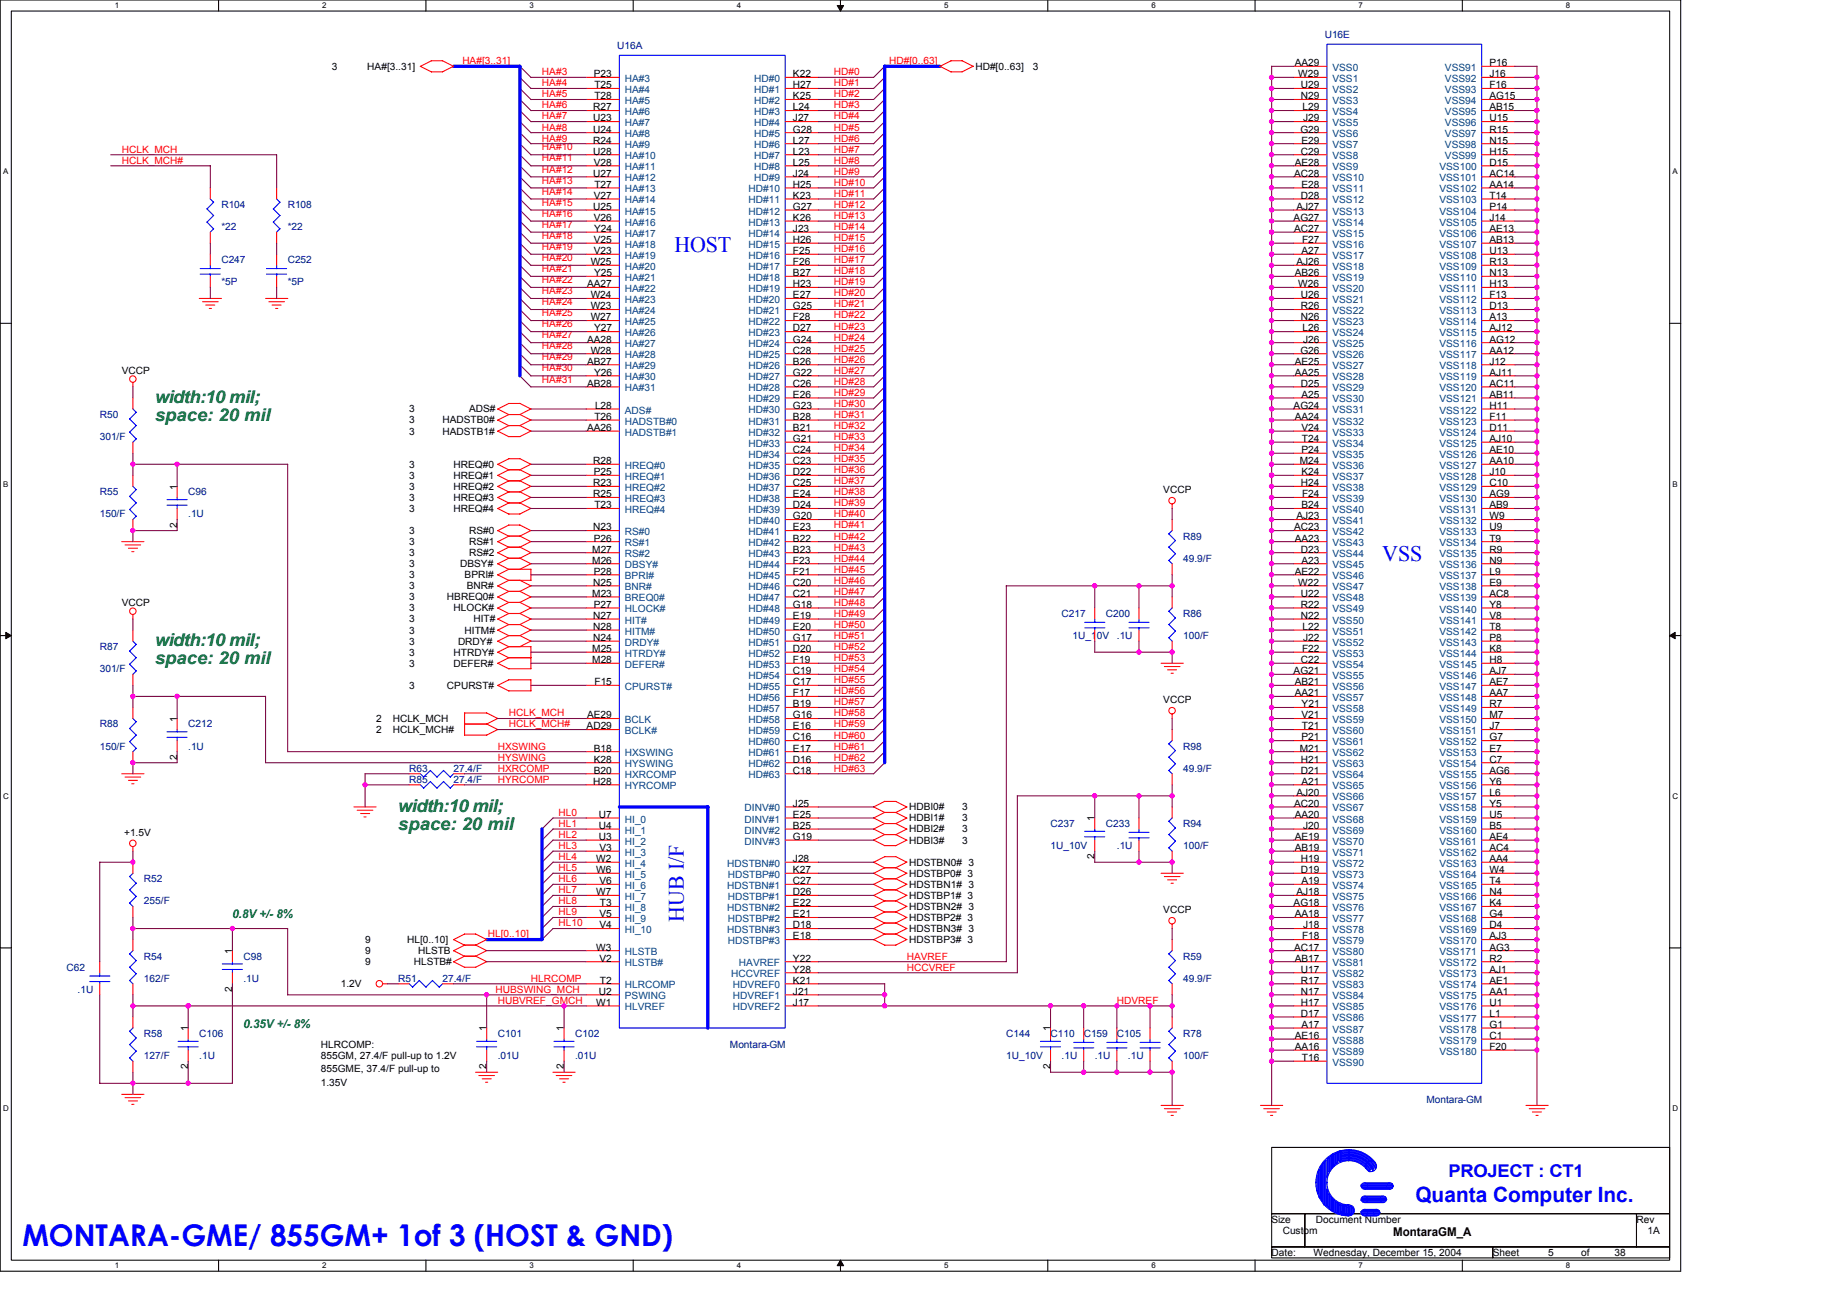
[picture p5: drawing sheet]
<svg xmlns="http://www.w3.org/2000/svg" width="297mm" height="210mm" viewBox="0 0 297 210" stroke-linecap="round" stroke-linejoin="round" font-family="sans-serif">
<defs><g id="words">
<text font-size="4.8" fill="#00f" x="3.6" y="200.3">MONTARA-GME/ 855GM+ 1of 3 (HOST &amp; GND)</text>
<g font-size="3.6" fill="#00f">
<text x="108.5" y="40.5">HOST</text>
<text x="222.3" y="90.3">VSS</text>
<text x="110" y="148.3" transform="rotate(-90 110 148.3)">HUB I/F</text>
</g>
<text font-size="3.4" fill="#00f" x="227.6" y="193.4">Quanta Computer Inc.</text>
<g font-size="2.8" fill="#008000">
<text x="24.9" y="64.8">width:10 mil;</text>
<text x="24.9" y="67.6">space: 20 mil</text>
<text x="24.9" y="103.9">width:10 mil;</text>
<text x="24.9" y="106.8">space: 20 mil</text>
<text x="64" y="130.6">width:10 mil;</text>
<text x="64" y="133.4">space: 20 mil</text>
</g>
<text font-size="2.8" fill="#00f" x="233" y="189.3">PROJECT : CT1</text>
<g font-size="1.9" fill="#008000">
<text x="37.4" y="147.6">0.8V +/- 8%</text>
<text x="39.2" y="165.4">0.35V +/- 8%</text>
</g>
<text font-size="1.9" x="224.1" y="198.8">MontaraGM_A</text>
<g font-size="1.6">
<text x="53.4" y="11.2">3</text>
<text x="59.1" y="11.2">HA#[3..31]</text>
<text x="156.9" y="11.2">HD#[0..63]</text>
<text x="166.1" y="11.2">3</text>
<text x="208.2" y="10.6">AA29</text>
<text x="239.5" y="10.6">P16</text>
<text x="95.4" y="17.8">R27</text>
<text x="95.5" y="12.4">P23</text>
<text x="95.6" y="14.2">T25</text>
<text x="95.6" y="16">T28</text>
<text x="127.5" y="12.4">K22</text>
<text x="127.5" y="14.2">H27</text>
<text x="127.5" y="16">K25</text>
<text x="127.5" y="17.8">L24</text>
<text x="208.8" y="12.4">W29</text>
<text x="209.2" y="14.2">U29</text>
<text x="209.2" y="16">N29</text>
<text x="209.5" y="17.8">L29</text>
<text x="239.5" y="12.4">J16</text>
<text x="239.5" y="14.2">F16</text>
<text x="239.5" y="16">AG15</text>
<text x="239.5" y="17.8">AB15</text>
<text x="95.4" y="19.5">U23</text>
<text x="95.4" y="21.3">U24</text>
<text x="95.4" y="23.1">R24</text>
<text x="127.5" y="19.5">J27</text>
<text x="127.5" y="21.3">G28</text>
<text x="127.5" y="23.1">L27</text>
<text x="209.1" y="21.3">G29</text>
<text x="209.3" y="23.1">E29</text>
<text x="209.6" y="19.5">J29</text>
<text x="239.5" y="19.5">U15</text>
<text x="239.5" y="21.3">R15</text>
<text x="239.5" y="23.1">N15</text>
<text x="95.4" y="24.9">U28</text>
<text x="95.4" y="28.4">U27</text>
<text x="95.5" y="26.6">V28</text>
<text x="127.5" y="24.9">L23</text>
<text x="127.5" y="26.6">L25</text>
<text x="127.5" y="28.4">J24</text>
<text x="208.1" y="28.4">AC28</text>
<text x="208.2" y="26.6">AE28</text>
<text x="209.2" y="24.9">C29</text>
<text x="239.5" y="24.9">H15</text>
<text x="239.5" y="26.6">D15</text>
<text x="239.5" y="28.4">AC14</text>
<text x="95.4" y="33.8">U25</text>
<text x="95.5" y="32">V27</text>
<text x="95.5" y="35.5">V26</text>
<text x="95.6" y="30.2">T27</text>
<text x="127.5" y="30.2">H25</text>
<text x="127.5" y="32">K23</text>
<text x="127.5" y="33.8">G27</text>
<text x="127.5" y="35.5">K26</text>
<text x="208" y="35.5">AG27</text>
<text x="208.5" y="33.8">AJ27</text>
<text x="209.2" y="32">D28</text>
<text x="209.3" y="30.2">E28</text>
<text x="239.5" y="30.2">AA14</text>
<text x="239.5" y="32">T14</text>
<text x="239.5" y="33.8">P14</text>
<text x="239.5" y="35.5">J14</text>
<text x="95.5" y="39.1">V25</text>
<text x="95.5" y="40.9">V23</text>
<text x="95.5" y="37.3">Y24</text>
<text x="127.5" y="37.3">J23</text>
<text x="127.5" y="39.1">H26</text>
<text x="127.5" y="40.9">F25</text>
<text x="208.1" y="37.3">AC27</text>
<text x="209.3" y="40.9">A27</text>
<text x="209.4" y="39.1">F27</text>
<text x="239.5" y="37.3">AE13</text>
<text x="239.5" y="39.1">AB13</text>
<text x="239.5" y="40.9">U13</text>
<text x="94.4" y="46.2">AA27</text>
<text x="95" y="42.7">W25</text>
<text x="95" y="48">W24</text>
<text x="95.5" y="44.4">Y25</text>
<text x="127.5" y="42.7">F26</text>
<text x="127.5" y="44.4">B27</text>
<text x="127.5" y="46.2">H23</text>
<text x="127.5" y="48">E27</text>
<text x="208.2" y="44.4">AB26</text>
<text x="208.5" y="42.7">AJ26</text>
<text x="208.8" y="46.2">W26</text>
<text x="209.2" y="48">U26</text>
<text x="239.5" y="42.7">R13</text>
<text x="239.5" y="44.4">N13</text>
<text x="239.5" y="46.2">H13</text>
<text x="239.5" y="48">F13</text>
<text x="95" y="49.8">W23</text>
<text x="95" y="51.5">W27</text>
<text x="95.5" y="53.3">Y27</text>
<text x="127.5" y="49.8">G25</text>
<text x="127.5" y="51.5">F28</text>
<text x="127.5" y="53.3">D27</text>
<text x="209.2" y="49.8">R26</text>
<text x="209.2" y="51.5">N26</text>
<text x="209.5" y="53.3">L26</text>
<text x="239.5" y="49.8">D13</text>
<text x="239.5" y="51.5">A13</text>
<text x="239.5" y="53.3">AJ12</text>
<text x="94.4" y="55.1">AA28</text>
<text x="94.4" y="58.7">AB27</text>
<text x="95" y="56.9">W28</text>
<text x="127.5" y="55.1">G24</text>
<text x="127.5" y="56.9">C28</text>
<text x="127.5" y="58.7">B26</text>
<text x="208.2" y="58.7">AE25</text>
<text x="209.1" y="56.9">G26</text>
<text x="209.6" y="55.1">J26</text>
<text x="239.5" y="55.1">AG12</text>
<text x="239.5" y="56.9">AA12</text>
<text x="239.5" y="58.7">J12</text>
<text x="19.6" y="60.1">VCCP</text>
<text x="94.4" y="62.2">AB28</text>
<text x="95.5" y="60.4">Y26</text>
<text x="95.7" y="65.8">L28</text>
<text x="127.5" y="60.4">G22</text>
<text x="127.5" y="62.2">C26</text>
<text x="127.5" y="64">E26</text>
<text x="127.5" y="65.8">G23</text>
<text x="208" y="65.8">AG24</text>
<text x="208.2" y="60.4">AA25</text>
<text x="209.2" y="62.2">D25</text>
<text x="209.3" y="64">A25</text>
<text x="239.5" y="60.4">AJ11</text>
<text x="239.5" y="62.2">AC11</text>
<text x="239.5" y="64">AB11</text>
<text x="239.5" y="65.8">H11</text>
<text x="65.8" y="69.9">3</text>
<text x="65.8" y="68.1">3</text>
<text x="65.8" y="66.3">3</text>
<text x="71.2" y="69.9">HADSTB1#</text>
<text x="71.2" y="68.1">HADSTB0#</text>
<text x="75.4" y="66.3">ADS#</text>
<text x="94.4" y="69.3">AA26</text>
<text x="95.6" y="67.5">T26</text>
<text x="127.5" y="67.5">B28</text>
<text x="127.5" y="69.3">B21</text>
<text x="127.5" y="71.1">G21</text>
<text x="208.2" y="67.5">AA24</text>
<text x="209.3" y="69.3">V24</text>
<text x="209.4" y="71.1">T24</text>
<text x="239.5" y="67.5">F11</text>
<text x="239.5" y="69.3">D11</text>
<text x="239.5" y="71.1">AJ10</text>
<text x="65.8" y="75.2">3</text>
<text x="65.8" y="77">3</text>
<text x="72.9" y="75.2">HREQ#0</text>
<text x="72.9" y="77">HREQ#1</text>
<text x="95.4" y="74.7">R28</text>
<text x="95.5" y="76.4">P25</text>
<text x="127.5" y="72.9">C24</text>
<text x="127.5" y="74.7">C23</text>
<text x="127.5" y="76.4">D22</text>
<text x="209" y="74.7">M24</text>
<text x="209.3" y="72.9">P24</text>
<text x="209.3" y="76.4">K24</text>
<text x="239.5" y="72.9">AE10</text>
<text x="239.5" y="74.7">AA10</text>
<text x="239.5" y="76.4">J10</text>
<text x="28.5" y="78.8" transform="rotate(-90 28.5 78.8)">1</text>
<text x="65.8" y="78.8">3</text>
<text x="65.8" y="80.6">3</text>
<text x="65.8" y="82.3">3</text>
<text x="72.9" y="78.8">HREQ#2</text>
<text x="72.9" y="80.6">HREQ#3</text>
<text x="72.9" y="82.3">HREQ#4</text>
<text x="95.4" y="78.2">R23</text>
<text x="95.4" y="80">R25</text>
<text x="95.6" y="81.8">T23</text>
<text x="127.5" y="78.2">C25</text>
<text x="127.5" y="80">E24</text>
<text x="127.5" y="81.8">D24</text>
<text x="127.5" y="83.5">G20</text>
<text x="187.1" y="79.3">VCCP</text>
<text x="208.5" y="83.5">AJ23</text>
<text x="209.2" y="78.2">H24</text>
<text x="209.3" y="81.8">B24</text>
<text x="209.4" y="80">F24</text>
<text x="239.5" y="78.2">C10</text>
<text x="239.5" y="80">AG9</text>
<text x="239.5" y="81.8">AB9</text>
<text x="239.5" y="83.5">W9</text>
<text x="28.5" y="84.9" transform="rotate(-90 28.5 84.9)">2</text>
<text x="65.8" y="87.7">3</text>
<text x="65.8" y="89.5">3</text>
<text x="65.8" y="85.9">3</text>
<text x="75.4" y="87.7">RS#1</text>
<text x="75.4" y="89.5">RS#2</text>
<text x="75.4" y="85.9">RS#0</text>
<text x="95.2" y="88.9">M27</text>
<text x="95.4" y="85.3">N23</text>
<text x="95.5" y="87.1">P26</text>
<text x="127.5" y="85.3">E23</text>
<text x="127.5" y="87.1">B22</text>
<text x="127.5" y="88.9">B23</text>
<text x="208.1" y="85.3">AC23</text>
<text x="208.2" y="87.1">AA23</text>
<text x="209.2" y="88.9">D23</text>
<text x="239.5" y="85.3">U9</text>
<text x="239.5" y="87.1">T9</text>
<text x="239.5" y="88.9">R9</text>
<text x="65.8" y="91.2">3</text>
<text x="65.8" y="93">3</text>
<text x="65.8" y="94.8">3</text>
<text x="74" y="91.2">DBSY#</text>
<text x="74.7" y="93">BPRI#</text>
<text x="75.1" y="94.8">BNR#</text>
<text x="95.2" y="96">M23</text>
<text x="95.2" y="90.7">M26</text>
<text x="95.4" y="94.2">N25</text>
<text x="95.5" y="92.4">P28</text>
<text x="127.5" y="90.7">F23</text>
<text x="127.5" y="92.4">F21</text>
<text x="127.5" y="94.2">C20</text>
<text x="127.5" y="96">C21</text>
<text x="208.2" y="92.4">AE22</text>
<text x="208.8" y="94.2">W22</text>
<text x="209.2" y="96">U22</text>
<text x="209.3" y="90.7">A23</text>
<text x="239.5" y="90.7">N9</text>
<text x="239.5" y="92.4">L9</text>
<text x="239.5" y="94.2">E9</text>
<text x="239.5" y="96">AC8</text>
<text x="19.6" y="97.5">VCCP</text>
<text x="65.8" y="100.1">3</text>
<text x="65.8" y="96.6">3</text>
<text x="65.8" y="101.9">3</text>
<text x="65.8" y="98.3">3</text>
<text x="71.9" y="96.6">HBREQ0#</text>
<text x="72.9" y="98.3">HLOCK#</text>
<text x="74.7" y="101.9">HITM#</text>
<text x="76.1" y="100.1">HIT#</text>
<text x="95.4" y="101.3">N28</text>
<text x="95.4" y="99.5">N27</text>
<text x="95.5" y="97.8">P27</text>
<text x="127.5" y="97.8">G18</text>
<text x="127.5" y="99.5">E19</text>
<text x="127.5" y="101.3">E20</text>
<text x="209.2" y="97.8">R22</text>
<text x="209.2" y="99.5">N22</text>
<text x="209.5" y="101.3">L22</text>
<text x="239.5" y="97.8">Y8</text>
<text x="239.5" y="99.5">V8</text>
<text x="239.5" y="101.3">T8</text>
<text x="65.8" y="103.7">3</text>
<text x="65.8" y="105.5">3</text>
<text x="65.8" y="107.2">3</text>
<text x="72.9" y="105.5">HTRDY#</text>
<text x="72.9" y="107.2">DEFER#</text>
<text x="73.7" y="103.7">DRDY#</text>
<text x="95.2" y="104.9">M25</text>
<text x="95.2" y="106.7">M28</text>
<text x="95.4" y="103.1">N24</text>
<text x="127.5" y="103.1">G17</text>
<text x="127.5" y="104.9">D20</text>
<text x="127.5" y="106.7">F19</text>
<text x="209.2" y="106.7">C22</text>
<text x="209.4" y="104.9">F22</text>
<text x="209.6" y="103.1">J22</text>
<text x="239.5" y="103.1">P8</text>
<text x="239.5" y="104.9">K8</text>
<text x="239.5" y="106.7">H8</text>
<text x="65.8" y="110.8">3</text>
<text x="71.9" y="110.8">CPURST#</text>
<text x="95.6" y="110.2">F15</text>
<text x="127.5" y="108.4">C19</text>
<text x="127.5" y="110.2">C17</text>
<text x="127.5" y="112">F17</text>
<text x="127.5" y="113.8">B19</text>
<text x="187.1" y="113.1">VCCP</text>
<text x="208" y="108.4">AG21</text>
<text x="208.2" y="110.2">AB21</text>
<text x="208.2" y="112">AA21</text>
<text x="209.3" y="113.8">Y21</text>
<text x="239.5" y="108.4">AJ7</text>
<text x="239.5" y="110.2">AE7</text>
<text x="239.5" y="112">AA7</text>
<text x="239.5" y="113.8">R7</text>
<text x="28.5" y="116.1" transform="rotate(-90 28.5 116.1)">1</text>
<text x="60.5" y="117.9">2</text>
<text x="60.5" y="116.1">2</text>
<text x="63.2" y="117.9">HCLK_MCH#</text>
<text x="63.2" y="116.1">HCLK_MCH</text>
<text x="94.3" y="117.3">AD29</text>
<text x="94.4" y="115.5">AE29</text>
<text x="127.5" y="115.5">G16</text>
<text x="127.5" y="117.3">E16</text>
<text x="127.5" y="119.1">C16</text>
<text x="209.3" y="115.5">V21</text>
<text x="209.3" y="119.1">P21</text>
<text x="209.4" y="117.3">T21</text>
<text x="239.5" y="115.5">M7</text>
<text x="239.5" y="117.3">J7</text>
<text x="239.5" y="119.1">G7</text>
<text x="28.5" y="122.2" transform="rotate(-90 28.5 122.2)">2</text>
<text x="95.5" y="124.4">B20</text>
<text x="95.5" y="120.9">B18</text>
<text x="95.5" y="122.7">K28</text>
<text x="127.5" y="120.9">E17</text>
<text x="127.5" y="122.7">D16</text>
<text x="127.5" y="124.4">C18</text>
<text x="209" y="120.9">M21</text>
<text x="209.2" y="122.7">H21</text>
<text x="209.2" y="124.4">D21</text>
<text x="239.5" y="120.9">E7</text>
<text x="239.5" y="122.7">C7</text>
<text x="239.5" y="124.4">AG6</text>
<text x="95.4" y="126.2">H28</text>
<text x="96.3" y="131.6">U7</text>
<text x="127.5" y="129.8">J25</text>
<text x="127.5" y="131.6">E25</text>
<text x="146.2" y="130.3">HDBI0#</text>
<text x="154.7" y="130.3">3</text>
<text x="208.1" y="129.8">AC20</text>
<text x="208.2" y="131.6">AA20</text>
<text x="208.5" y="128">AJ20</text>
<text x="209.3" y="126.2">A21</text>
<text x="239.5" y="126.2">Y6</text>
<text x="239.5" y="128">L6</text>
<text x="239.5" y="129.8">Y5</text>
<text x="239.5" y="131.6">U5</text>
<text x="20" y="134.4">+1.5V</text>
<text x="96.3" y="133.3">U4</text>
<text x="96.3" y="135.1">U3</text>
<text x="96.4" y="136.9">V3</text>
<text x="127.5" y="133.3">B25</text>
<text x="127.5" y="135.1">G19</text>
<text x="146.2" y="135.7">HDBI3#</text>
<text x="146.2" y="132.1">HDBI1#</text>
<text x="146.2" y="133.9">HDBI2#</text>
<text x="154.7" y="135.7">3</text>
<text x="154.7" y="132.1">3</text>
<text x="154.7" y="133.9">3</text>
<text x="176" y="132.1" transform="rotate(-90 176 132.1)">1</text>
<text x="208.2" y="135.1">AE19</text>
<text x="208.2" y="136.9">AB19</text>
<text x="209.6" y="133.3">J20</text>
<text x="239.5" y="133.3">B5</text>
<text x="239.5" y="135.1">AE4</text>
<text x="239.5" y="136.9">AC4</text>
<text x="95.9" y="138.7">W2</text>
<text x="95.9" y="140.4">W6</text>
<text x="95.9" y="144">W7</text>
<text x="96.4" y="142.2">V6</text>
<text x="127.5" y="138.7">J28</text>
<text x="127.5" y="142.2">C27</text>
<text x="127.5" y="140.4">K27</text>
<text x="127.5" y="144">D26</text>
<text x="146.2" y="139.2">HDSTBN0# 3</text>
<text x="146.2" y="141">HDSTBP0# 3</text>
<text x="146.2" y="142.8">HDSTBN1# 3</text>
<text x="176" y="138.2" transform="rotate(-90 176 138.2)">2</text>
<text x="208.5" y="144">AJ18</text>
<text x="209.2" y="138.7">H19</text>
<text x="209.2" y="140.4">D19</text>
<text x="209.3" y="142.2">A19</text>
<text x="239.5" y="138.7">AA4</text>
<text x="239.5" y="140.4">W4</text>
<text x="239.5" y="142.2">T4</text>
<text x="239.5" y="144">N4</text>
<text x="96.4" y="147.6">V5</text>
<text x="96.4" y="149.3">V4</text>
<text x="96.5" y="145.8">T3</text>
<text x="127.5" y="145.8">E22</text>
<text x="127.5" y="149.3">D18</text>
<text x="127.5" y="147.6">E21</text>
<text x="146.2" y="144.6">HDSTBP1# 3</text>
<text x="146.2" y="146.3">HDSTBN2# 3</text>
<text x="146.2" y="148.1">HDSTBP2# 3</text>
<text x="146.2" y="149.9">HDSTBN3# 3</text>
<text x="187.1" y="146.9">VCCP</text>
<text x="208" y="145.8">AG18</text>
<text x="208.2" y="147.6">AA18</text>
<text x="209.6" y="149.3">J18</text>
<text x="239.5" y="145.8">K4</text>
<text x="239.5" y="147.6">G4</text>
<text x="239.5" y="149.3">D4</text>
<text x="37.4" y="153.4" transform="rotate(-90 37.4 153.4)">1</text>
<text x="58.7" y="155.2">9</text>
<text x="58.7" y="153.5">9</text>
<text x="58.7" y="151.7">9</text>
<text x="65.5" y="151.7">HL[0..10]</text>
<text x="66.5" y="155.2">HLSTB#</text>
<text x="67.2" y="153.5">HLSTB</text>
<text x="95.9" y="152.9">W3</text>
<text x="96.4" y="154.7">V2</text>
<text x="127.5" y="151.1">E18</text>
<text x="127.5" y="154.7">Y22</text>
<text x="146.2" y="151.7">HDSTBP3# 3</text>
<text x="208.1" y="152.9">AC17</text>
<text x="208.2" y="154.7">AB17</text>
<text x="209.4" y="151.1">F18</text>
<text x="239.5" y="151.1">AJ3</text>
<text x="239.5" y="152.9">AG3</text>
<text x="239.5" y="154.7">R2</text>
<text x="37.4" y="159.6" transform="rotate(-90 37.4 159.6)">2</text>
<text x="54.8" y="158.8">1.2V</text>
<text x="95.9" y="161.8">W1</text>
<text x="96.3" y="160">U2</text>
<text x="96.5" y="158.2">T2</text>
<text x="127.5" y="161.8">J17</text>
<text x="127.5" y="160">J21</text>
<text x="127.5" y="158.2">K21</text>
<text x="127.5" y="156.4">Y28</text>
<text x="209.2" y="156.4">U17</text>
<text x="209.2" y="158.2">R17</text>
<text x="209.2" y="160">N17</text>
<text x="209.2" y="161.8">H17</text>
<text x="239.5" y="158.2">AE1</text>
<text x="239.5" y="160">AA1</text>
<text x="239.5" y="161.8">U1</text>
<text x="239.5" y="156.4">AJ1</text>
<text x="30.2" y="165.9" transform="rotate(-90 30.2 165.9)">1</text>
<text x="78.2" y="165.9" transform="rotate(-90 78.2 165.9)">1</text>
<text x="90.7" y="165.9" transform="rotate(-90 90.7 165.9)">1</text>
<text x="168.9" y="165.9" transform="rotate(-90 168.9 165.9)">1</text>
<text x="208.2" y="167.1">AE16</text>
<text x="209.2" y="163.6">D17</text>
<text x="209.3" y="165.3">A17</text>
<text x="239.5" y="163.6">L1</text>
<text x="239.5" y="165.3">G1</text>
<text x="239.5" y="167.1">C1</text>
<text x="30.2" y="172" transform="rotate(-90 30.2 172)">2</text>
<text x="51.6" y="170.3">855GM, 27.4/F pull-up to 1.2V</text>
<text x="51.6" y="172.5">855GME, 37.4/F pull-up to</text>
<text x="51.6" y="168.6">HLRCOMP:</text>
<text x="78.2" y="172" transform="rotate(-90 78.2 172)">2</text>
<text x="90.7" y="172" transform="rotate(-90 90.7 172)">2</text>
<text x="168.9" y="172" transform="rotate(-90 168.9 172)">2</text>
<text x="208.2" y="168.9">AA16</text>
<text x="209.4" y="170.7">T16</text>
<text x="239.5" y="168.9">F20</text>
<text x="51.6" y="174.6">1.35V</text>
<text x="204.5" y="196.7">Size</text>
<text x="211.6" y="196.7">Document Number</text>
<text x="263.2" y="196.7">Rev</text>
<text x="204.5" y="202">Date:</text>
<text x="206.3" y="198.4">Custom</text>
<text x="211.3" y="202">Wednesday, December 15, 2004</text>
<text x="240.1" y="202">Sheet</text>
<text x="249" y="202">5</text>
<text x="254.3" y="202">of</text>
<text x="259.6" y="202">38</text>
<text x="265" y="198.4">1A</text>
</g>
<g font-size="1.6" fill="#f00">
<text x="74.4" y="10.3">HA#[3..31]</text>
<text x="143" y="10.3">HD#[0..63]</text>
<text x="87.2" y="12.1">HA#3</text>
<text x="87.2" y="13.9">HA#4</text>
<text x="87.2" y="17.4">HA#6</text>
<text x="87.2" y="15.7">HA#5</text>
<text x="134.1" y="13.9">HD#1</text>
<text x="134.1" y="12.1">HD#0</text>
<text x="134.1" y="17.4">HD#3</text>
<text x="134.1" y="15.7">HD#2</text>
<text x="87.2" y="21">HA#8</text>
<text x="87.2" y="22.8">HA#9</text>
<text x="87.2" y="19.2">HA#7</text>
<text x="134.1" y="22.8">HD#6</text>
<text x="134.1" y="21">HD#5</text>
<text x="134.1" y="19.2">HD#4</text>
<text x="19.6" y="26.3">HCLK_MCH#</text>
<text x="19.6" y="24.6">HCLK_MCH</text>
<text x="87.2" y="26">HA#11</text>
<text x="87.2" y="24.2">HA#10</text>
<text x="87.2" y="29.5">HA#13</text>
<text x="87.2" y="27.8">HA#12</text>
<text x="134.1" y="28.1">HD#9</text>
<text x="134.1" y="24.6">HD#7</text>
<text x="134.1" y="29.9">HD#10</text>
<text x="134.1" y="26.3">HD#8</text>
<text x="87.2" y="31.3">HA#14</text>
<text x="87.2" y="34.9">HA#16</text>
<text x="87.2" y="33.1">HA#15</text>
<text x="134.1" y="33.4">HD#12</text>
<text x="134.1" y="31.7">HD#11</text>
<text x="134.1" y="35.2">HD#13</text>
<text x="87.2" y="42">HA#20</text>
<text x="87.2" y="40.2">HA#19</text>
<text x="87.2" y="36.6">HA#17</text>
<text x="87.2" y="38.4">HA#18</text>
<text x="134.1" y="38.8">HD#15</text>
<text x="134.1" y="40.6">HD#16</text>
<text x="134.1" y="37">HD#14</text>
<text x="87.2" y="45.5">HA#22</text>
<text x="87.2" y="47.3">HA#23</text>
<text x="87.2" y="43.8">HA#21</text>
<text x="134.1" y="47.7">HD#20</text>
<text x="134.1" y="42.3">HD#17</text>
<text x="134.1" y="44.1">HD#18</text>
<text x="134.1" y="45.9">HD#19</text>
<text x="87.2" y="50.9">HA#25</text>
<text x="87.2" y="52.6">HA#26</text>
<text x="87.2" y="49.1">HA#24</text>
<text x="134.1" y="49.4">HD#21</text>
<text x="134.1" y="51.2">HD#22</text>
<text x="134.1" y="53">HD#23</text>
<text x="87.2" y="58">HA#29</text>
<text x="87.2" y="59.8">HA#30</text>
<text x="87.2" y="54.4">HA#27</text>
<text x="87.2" y="56.2">HA#28</text>
<text x="134.1" y="58.3">HD#26</text>
<text x="134.1" y="56.6">HD#25</text>
<text x="134.1" y="54.8">HD#24</text>
<text x="87.2" y="61.5">HA#31</text>
<text x="134.1" y="61.9">HD#28</text>
<text x="134.1" y="65.4">HD#30</text>
<text x="134.1" y="60.1">HD#27</text>
<text x="134.1" y="63.7">HD#29</text>
<text x="134.1" y="67.2">HD#31</text>
<text x="134.1" y="70.8">HD#33</text>
<text x="134.1" y="69">HD#32</text>
<text x="134.1" y="72.6">HD#34</text>
<text x="134.1" y="74.3">HD#35</text>
<text x="134.1" y="76.1">HD#36</text>
<text x="134.1" y="77.9">HD#37</text>
<text x="134.1" y="79.7">HD#38</text>
<text x="134.1" y="81.4">HD#39</text>
<text x="134.1" y="83.2">HD#40</text>
<text x="134.1" y="86.8">HD#42</text>
<text x="134.1" y="88.6">HD#43</text>
<text x="134.1" y="85">HD#41</text>
<text x="134.1" y="95.7">HD#47</text>
<text x="134.1" y="92.1">HD#45</text>
<text x="134.1" y="93.9">HD#46</text>
<text x="134.1" y="90.3">HD#44</text>
<text x="134.1" y="101">HD#50</text>
<text x="134.1" y="99.2">HD#49</text>
<text x="134.1" y="97.5">HD#48</text>
<text x="134.1" y="106.3">HD#53</text>
<text x="134.1" y="102.8">HD#51</text>
<text x="134.1" y="104.6">HD#52</text>
<text x="134.1" y="109.9">HD#55</text>
<text x="134.1" y="111.7">HD#56</text>
<text x="134.1" y="108.1">HD#54</text>
<text x="134.1" y="113.5">HD#57</text>
<text x="81.8" y="117">HCLK_MCH#</text>
<text x="81.8" y="115.2">HCLK_MCH</text>
<text x="134.1" y="115.2">HD#58</text>
<text x="134.1" y="117">HD#59</text>
<text x="134.1" y="118.8">HD#60</text>
<text x="80" y="122.3">HYSWING</text>
<text x="80" y="120.6">HXSWING</text>
<text x="80" y="124.1">HXRCOMP</text>
<text x="80" y="125.9">HYRCOMP</text>
<text x="134.1" y="122.3">HD#62</text>
<text x="134.1" y="124.1">HD#63</text>
<text x="134.1" y="120.6">HD#61</text>
<text x="89.8" y="131.2">HL0</text>
<text x="89.8" y="133">HL1</text>
<text x="89.8" y="136.6">HL3</text>
<text x="89.8" y="134.8">HL2</text>
<text x="89.8" y="140.1">HL5</text>
<text x="89.8" y="141.9">HL6</text>
<text x="89.8" y="143.7">HL7</text>
<text x="89.8" y="138.3">HL4</text>
<text x="89.8" y="145.5">HL8</text>
<text x="89.8" y="147.2">HL9</text>
<text x="89.8" y="149">HL10</text>
<text x="78.4" y="150.8">HL[0..10]</text>
<text x="145.8" y="154.3">HAVREF</text>
<text x="79.7" y="159.7">HUBSWING_MCH</text>
<text x="80" y="161.5">HUBVREF_GMCH</text>
<text x="85.4" y="157.9">HLRCOMP</text>
<text x="145.8" y="156.1">HCCVREF</text>
<text x="179.6" y="161.5">HDVREF</text>
</g>
<g font-size="1.6" fill="#000080">
<text x="99.2" y="7.8">U16A</text>
<text x="213" y="6.1">U16E</text>
<text x="35.6" y="33.4">R104</text>
<text x="46.3" y="33.4">R108</text>
<text x="35.6" y="37">*22</text>
<text x="46.3" y="37">*22</text>
<text x="35.6" y="42.3">C247</text>
<text x="35.6" y="45.9">*5P</text>
<text x="46.3" y="42.3">C252</text>
<text x="46.3" y="45.9">*5P</text>
<text x="16" y="67.2">R50</text>
<text x="16" y="70.8">301/F</text>
<text x="16" y="79.7">R55</text>
<text x="16" y="83.2">150/F</text>
<text x="30.3" y="79.7">C96</text>
<text x="30.3" y="83.2">.1U</text>
<text x="190.3" y="86.8">R89</text>
<text x="190.3" y="90.3">49.9/F</text>
<text x="170.7" y="99.2">C217</text>
<text x="177.8" y="99.2">C200</text>
<text x="190.3" y="99.2">R86</text>
<text x="16" y="104.6">R87</text>
<text x="172.5" y="102.8">1U_10V</text>
<text x="179.6" y="102.8">.1U</text>
<text x="190.3" y="102.8">100/F</text>
<text x="16" y="108.1">301/F</text>
<text x="16" y="117">R88</text>
<text x="30.3" y="117">C212</text>
<text x="16" y="120.6">150/F</text>
<text x="30.3" y="120.6">.1U</text>
<text x="65.8" y="125.9">R85</text>
<text x="65.8" y="124.1">R63</text>
<text x="72.9" y="125.9">27.4/F</text>
<text x="72.9" y="124.1">27.4/F</text>
<text x="190.3" y="120.6">R98</text>
<text x="190.3" y="124.1">49.9/F</text>
<text x="168.9" y="133">C237</text>
<text x="168.9" y="136.6">1U_10V</text>
<text x="177.8" y="133">C233</text>
<text x="179.6" y="136.6">.1U</text>
<text x="190.3" y="133">R94</text>
<text x="190.3" y="136.6">100/F</text>
<text x="23.2" y="141.9">R52</text>
<text x="23.2" y="145.5">255/F</text>
<text x="23.2" y="154.3">R54</text>
<text x="39.2" y="154.3">C98</text>
<text x="190.3" y="154.3">R59</text>
<text x="10.7" y="156.1">C62</text>
<text x="12.5" y="159.7">.1U</text>
<text x="23.2" y="157.9">162/F</text>
<text x="39.2" y="157.9">.1U</text>
<text x="64" y="157.9">R51</text>
<text x="71.2" y="157.9">27.4/F</text>
<text x="190.3" y="157.9">49.9/F</text>
<text x="23.2" y="166.8">R58</text>
<text x="32" y="166.8">C106</text>
<text x="80" y="166.8">C101</text>
<text x="92.5" y="166.8">C102</text>
<text x="161.8" y="166.8">C144</text>
<text x="168.9" y="166.8">C110</text>
<text x="174.3" y="166.8">C159</text>
<text x="179.6" y="166.8">C105</text>
<text x="190.3" y="166.8">R78</text>
<text x="23.2" y="170.3">127/F</text>
<text x="32" y="170.3">.1U</text>
<text x="80" y="170.3">.01U</text>
<text x="92.5" y="170.3">.01U</text>
<text x="117.4" y="168.6">Montara-GM</text>
<text x="161.8" y="170.3">1U_10V</text>
<text x="170.7" y="170.3">.1U</text>
<text x="176.1" y="170.3">.1U</text>
<text x="181.4" y="170.3">.1U</text>
<text x="190.3" y="170.3">100/F</text>
<text x="229.4" y="177.5">Montara-GM</text>
</g>
<g font-size="1.6" fill="#004080">
<text x="214.3" y="11.4">VSS0</text>
<text x="232.4" y="11.4">VSS91</text>
<text x="100.5" y="13.2">HA#3</text>
<text x="100.5" y="14.9">HA#4</text>
<text x="100.5" y="16.7">HA#5</text>
<text x="121.3" y="13.2">HD#0</text>
<text x="121.3" y="14.9">HD#1</text>
<text x="121.3" y="16.7">HD#2</text>
<text x="214.3" y="13.2">VSS1</text>
<text x="214.3" y="14.9">VSS2</text>
<text x="214.3" y="16.7">VSS3</text>
<text x="232.4" y="13.2">VSS92</text>
<text x="232.4" y="14.9">VSS93</text>
<text x="232.4" y="16.7">VSS94</text>
<text x="100.5" y="18.5">HA#6</text>
<text x="100.5" y="20.3">HA#7</text>
<text x="100.5" y="22.1">HA#8</text>
<text x="100.5" y="23.8">HA#9</text>
<text x="121.3" y="18.5">HD#3</text>
<text x="121.3" y="20.3">HD#4</text>
<text x="121.3" y="22.1">HD#5</text>
<text x="121.3" y="23.8">HD#6</text>
<text x="214.3" y="18.5">VSS4</text>
<text x="214.3" y="20.3">VSS5</text>
<text x="214.3" y="22.1">VSS6</text>
<text x="214.3" y="23.8">VSS7</text>
<text x="232.4" y="18.5">VSS95</text>
<text x="232.4" y="20.3">VSS96</text>
<text x="232.4" y="22.1">VSS97</text>
<text x="232.4" y="23.8">VSS98</text>
<text x="100.5" y="25.6">HA#10</text>
<text x="100.5" y="27.4">HA#11</text>
<text x="100.5" y="29.2">HA#12</text>
<text x="121.3" y="25.6">HD#7</text>
<text x="121.3" y="27.4">HD#8</text>
<text x="121.3" y="29.2">HD#9</text>
<text x="214.3" y="25.6">VSS8</text>
<text x="214.3" y="27.4">VSS9</text>
<text x="214.3" y="29.2">VSS10</text>
<text x="231.5" y="27.4">VSS100</text>
<text x="231.5" y="29.2">VSS101</text>
<text x="232.4" y="25.6">VSS99</text>
<text x="100.5" y="30.9">HA#13</text>
<text x="100.5" y="32.7">HA#14</text>
<text x="100.5" y="34.5">HA#15</text>
<text x="120.4" y="30.9">HD#10</text>
<text x="120.4" y="32.7">HD#11</text>
<text x="120.4" y="34.5">HD#12</text>
<text x="214.3" y="30.9">VSS11</text>
<text x="214.3" y="32.7">VSS12</text>
<text x="214.3" y="34.5">VSS13</text>
<text x="231.5" y="31">VSS102</text>
<text x="231.5" y="32.7">VSS103</text>
<text x="231.5" y="34.5">VSS104</text>
<text x="100.5" y="36.3">HA#16</text>
<text x="100.5" y="38.1">HA#17</text>
<text x="100.5" y="39.8">HA#18</text>
<text x="100.5" y="41.6">HA#19</text>
<text x="120.4" y="36.3">HD#13</text>
<text x="120.4" y="38.1">HD#14</text>
<text x="120.4" y="39.8">HD#15</text>
<text x="120.4" y="41.6">HD#16</text>
<text x="214.3" y="36.3">VSS14</text>
<text x="214.3" y="38.1">VSS15</text>
<text x="214.3" y="39.8">VSS16</text>
<text x="214.3" y="41.6">VSS17</text>
<text x="231.5" y="36.3">VSS105</text>
<text x="231.5" y="38.1">VSS106</text>
<text x="231.5" y="39.8">VSS107</text>
<text x="231.5" y="41.6">VSS108</text>
<text x="100.5" y="43.4">HA#20</text>
<text x="100.5" y="45.2">HA#21</text>
<text x="100.5" y="47">HA#22</text>
<text x="120.4" y="43.4">HD#17</text>
<text x="120.4" y="45.2">HD#18</text>
<text x="120.4" y="46.9">HD#19</text>
<text x="214.3" y="43.4">VSS18</text>
<text x="214.3" y="45.2">VSS19</text>
<text x="214.3" y="46.9">VSS20</text>
<text x="231.5" y="43.4">VSS109</text>
<text x="231.5" y="45.2">VSS110</text>
<text x="231.5" y="47">VSS111</text>
<text x="100.5" y="48.7">HA#23</text>
<text x="100.5" y="50.5">HA#24</text>
<text x="100.5" y="52.3">HA#25</text>
<text x="120.4" y="48.7">HD#20</text>
<text x="120.4" y="50.5">HD#21</text>
<text x="120.4" y="52.3">HD#22</text>
<text x="214.3" y="48.7">VSS21</text>
<text x="214.3" y="50.5">VSS22</text>
<text x="214.3" y="52.3">VSS23</text>
<text x="231.5" y="48.7">VSS112</text>
<text x="231.5" y="50.5">VSS113</text>
<text x="231.5" y="52.3">VSS114</text>
<text x="100.5" y="54.1">HA#26</text>
<text x="100.5" y="55.8">HA#27</text>
<text x="100.5" y="57.6">HA#28</text>
<text x="100.5" y="59.4">HA#29</text>
<text x="120.4" y="54.1">HD#23</text>
<text x="120.4" y="55.8">HD#24</text>
<text x="120.4" y="57.6">HD#25</text>
<text x="120.4" y="59.4">HD#26</text>
<text x="214.3" y="54.1">VSS24</text>
<text x="214.3" y="55.8">VSS25</text>
<text x="214.3" y="57.6">VSS26</text>
<text x="214.3" y="59.4">VSS27</text>
<text x="231.5" y="54.1">VSS115</text>
<text x="231.5" y="55.8">VSS116</text>
<text x="231.5" y="57.6">VSS117</text>
<text x="231.5" y="59.4">VSS118</text>
<text x="100.5" y="61.2">HA#30</text>
<text x="100.5" y="63">HA#31</text>
<text x="120.4" y="61.2">HD#27</text>
<text x="120.4" y="63">HD#28</text>
<text x="120.4" y="64.7">HD#29</text>
<text x="214.3" y="61.2">VSS28</text>
<text x="214.3" y="63">VSS29</text>
<text x="214.3" y="64.7">VSS30</text>
<text x="231.5" y="61.2">VSS119</text>
<text x="231.5" y="63">VSS120</text>
<text x="231.5" y="64.7">VSS121</text>
<text x="100.5" y="66.5">ADS#</text>
<text x="100.5" y="68.3">HADSTB#0</text>
<text x="100.5" y="70.1">HADSTB#1</text>
<text x="120.4" y="66.5">HD#30</text>
<text x="120.4" y="68.3">HD#31</text>
<text x="120.4" y="70.1">HD#32</text>
<text x="120.4" y="71.8">HD#33</text>
<text x="214.3" y="66.5">VSS31</text>
<text x="214.3" y="68.3">VSS32</text>
<text x="214.3" y="70.1">VSS33</text>
<text x="214.3" y="71.8">VSS34</text>
<text x="231.5" y="66.5">VSS122</text>
<text x="231.5" y="68.3">VSS123</text>
<text x="231.5" y="70.1">VSS124</text>
<text x="231.5" y="71.8">VSS125</text>
<text x="100.5" y="75.4">HREQ#0</text>
<text x="100.5" y="77.2">HREQ#1</text>
<text x="120.4" y="73.6">HD#34</text>
<text x="120.4" y="75.4">HD#35</text>
<text x="120.4" y="77.2">HD#36</text>
<text x="214.3" y="73.6">VSS35</text>
<text x="214.3" y="75.4">VSS36</text>
<text x="214.3" y="77.2">VSS37</text>
<text x="231.5" y="73.6">VSS126</text>
<text x="231.5" y="75.4">VSS127</text>
<text x="231.5" y="77.2">VSS128</text>
<text x="100.5" y="79">HREQ#2</text>
<text x="100.5" y="80.7">HREQ#3</text>
<text x="100.5" y="82.5">HREQ#4</text>
<text x="120.4" y="79">HD#37</text>
<text x="120.4" y="80.7">HD#38</text>
<text x="120.4" y="82.5">HD#39</text>
<text x="214.3" y="79">VSS38</text>
<text x="214.3" y="80.7">VSS39</text>
<text x="214.3" y="82.5">VSS40</text>
<text x="231.5" y="79">VSS129</text>
<text x="231.5" y="80.7">VSS130</text>
<text x="231.5" y="82.5">VSS131</text>
<text x="100.5" y="89.6">RS#2</text>
<text x="100.5" y="87.8">RS#1</text>
<text x="100.5" y="86.1">RS#0</text>
<text x="120.4" y="84.3">HD#40</text>
<text x="120.4" y="86.1">HD#41</text>
<text x="120.4" y="87.8">HD#42</text>
<text x="120.4" y="89.6">HD#43</text>
<text x="214.3" y="84.3">VSS41</text>
<text x="214.3" y="86.1">VSS42</text>
<text x="214.3" y="87.8">VSS43</text>
<text x="214.3" y="89.6">VSS44</text>
<text x="231.5" y="84.3">VSS132</text>
<text x="231.5" y="86.1">VSS133</text>
<text x="231.5" y="87.8">VSS134</text>
<text x="231.5" y="89.6">VSS135</text>
<text x="100.5" y="95">BNR#</text>
<text x="100.5" y="93.2">BPRI#</text>
<text x="100.5" y="91.4">DBSY#</text>
<text x="120.4" y="91.4">HD#44</text>
<text x="120.4" y="93.2">HD#45</text>
<text x="120.4" y="95">HD#46</text>
<text x="214.3" y="91.4">VSS45</text>
<text x="214.3" y="93.2">VSS46</text>
<text x="214.3" y="95">VSS47</text>
<text x="231.5" y="91.4">VSS136</text>
<text x="231.5" y="93.2">VSS137</text>
<text x="231.5" y="95">VSS138</text>
<text x="100.5" y="100.3">HIT#</text>
<text x="100.5" y="98.5">HLOCK#</text>
<text x="100.5" y="96.7">BREQ0#</text>
<text x="120.4" y="96.7">HD#47</text>
<text x="120.4" y="98.5">HD#48</text>
<text x="120.4" y="100.3">HD#49</text>
<text x="214.3" y="96.7">VSS48</text>
<text x="214.3" y="98.5">VSS49</text>
<text x="214.3" y="100.3">VSS50</text>
<text x="231.5" y="96.7">VSS139</text>
<text x="231.5" y="98.5">VSS140</text>
<text x="231.5" y="100.3">VSS141</text>
<text x="100.5" y="107.4">DEFER#</text>
<text x="100.5" y="105.6">HTRDY#</text>
<text x="100.5" y="103.8">DRDY#</text>
<text x="100.5" y="102.1">HITM#</text>
<text x="120.4" y="102.1">HD#50</text>
<text x="120.4" y="103.8">HD#51</text>
<text x="120.4" y="105.6">HD#52</text>
<text x="120.4" y="107.4">HD#53</text>
<text x="214.3" y="102.1">VSS51</text>
<text x="214.3" y="103.8">VSS52</text>
<text x="214.3" y="105.6">VSS53</text>
<text x="214.3" y="107.4">VSS54</text>
<text x="231.5" y="102.1">VSS142</text>
<text x="231.5" y="103.9">VSS143</text>
<text x="231.5" y="105.6">VSS144</text>
<text x="231.5" y="107.4">VSS145</text>
<text x="100.5" y="111">CPURST#</text>
<text x="120.4" y="109.2">HD#54</text>
<text x="120.4" y="111">HD#55</text>
<text x="120.4" y="112.7">HD#56</text>
<text x="214.3" y="109.2">VSS55</text>
<text x="214.3" y="111">VSS56</text>
<text x="214.3" y="112.7">VSS57</text>
<text x="231.5" y="109.2">VSS146</text>
<text x="231.5" y="111">VSS147</text>
<text x="231.5" y="112.7">VSS148</text>
<text x="100.5" y="118.1">BCLK#</text>
<text x="100.5" y="116.3">BCLK</text>
<text x="120.4" y="114.5">HD#57</text>
<text x="120.4" y="116.3">HD#58</text>
<text x="120.4" y="118.1">HD#59</text>
<text x="120.4" y="119.8">HD#60</text>
<text x="214.3" y="114.5">VSS58</text>
<text x="214.3" y="116.3">VSS59</text>
<text x="214.3" y="118.1">VSS60</text>
<text x="214.3" y="119.8">VSS61</text>
<text x="231.5" y="114.5">VSS149</text>
<text x="231.5" y="116.3">VSS150</text>
<text x="231.5" y="118.1">VSS151</text>
<text x="231.5" y="119.9">VSS152</text>
<text x="100.5" y="125.2">HXRCOMP</text>
<text x="100.5" y="121.6">HXSWING</text>
<text x="100.5" y="123.4">HYSWING</text>
<text x="120.4" y="121.6">HD#61</text>
<text x="120.4" y="123.4">HD#62</text>
<text x="120.4" y="125.2">HD#63</text>
<text x="214.3" y="121.6">VSS62</text>
<text x="214.3" y="123.4">VSS63</text>
<text x="214.3" y="125.2">VSS64</text>
<text x="231.5" y="121.6">VSS153</text>
<text x="231.5" y="123.4">VSS154</text>
<text x="231.5" y="125.2">VSS155</text>
<text x="100.5" y="127">HYRCOMP</text>
<text x="119.8" y="130.5">DINV#0</text>
<text x="214.3" y="127">VSS65</text>
<text x="214.3" y="128.7">VSS66</text>
<text x="214.3" y="130.5">VSS67</text>
<text x="231.5" y="127">VSS156</text>
<text x="231.5" y="128.7">VSS157</text>
<text x="231.5" y="130.5">VSS158</text>
<text x="100.5" y="132.3">HI_0</text>
<text x="100.5" y="134.1">HI_1</text>
<text x="100.5" y="135.9">HI_2</text>
<text x="100.5" y="137.6">HI_3</text>
<text x="119.8" y="132.3">DINV#1</text>
<text x="119.8" y="134.1">DINV#2</text>
<text x="119.8" y="135.9">DINV#3</text>
<text x="214.3" y="132.3">VSS68</text>
<text x="214.3" y="134.1">VSS69</text>
<text x="214.3" y="135.9">VSS70</text>
<text x="214.3" y="137.6">VSS71</text>
<text x="231.5" y="132.3">VSS159</text>
<text x="231.5" y="134.1">VSS160</text>
<text x="231.5" y="135.9">VSS161</text>
<text x="231.5" y="137.6">VSS162</text>
<text x="100.5" y="139.4">HI_4</text>
<text x="100.5" y="141.2">HI_5</text>
<text x="100.5" y="143">HI_6</text>
<text x="117" y="139.4">HDSTBN#0</text>
<text x="117" y="143">HDSTBN#1</text>
<text x="117" y="141.2">HDSTBP#0</text>
<text x="214.3" y="139.4">VSS72</text>
<text x="214.3" y="141.2">VSS73</text>
<text x="214.3" y="143">VSS74</text>
<text x="231.5" y="139.4">VSS163</text>
<text x="231.5" y="141.2">VSS164</text>
<text x="231.5" y="143">VSS165</text>
<text x="100.5" y="144.7">HI_7</text>
<text x="100.5" y="146.5">HI_8</text>
<text x="100.5" y="148.3">HI_9</text>
<text x="117" y="146.5">HDSTBN#2</text>
<text x="117" y="144.7">HDSTBP#1</text>
<text x="117" y="148.3">HDSTBP#2</text>
<text x="214.3" y="144.7">VSS75</text>
<text x="214.3" y="146.5">VSS76</text>
<text x="214.3" y="148.3">VSS77</text>
<text x="231.5" y="144.7">VSS166</text>
<text x="231.5" y="146.5">VSS167</text>
<text x="231.5" y="148.3">VSS168</text>
<text x="100.5" y="150.1">HI_10</text>
<text x="100.5" y="153.6">HLSTB</text>
<text x="100.5" y="155.4">HLSTB#</text>
<text x="117" y="150.1">HDSTBN#3</text>
<text x="117" y="151.9">HDSTBP#3</text>
<text x="118.8" y="155.4">HAVREF</text>
<text x="214.3" y="150.1">VSS78</text>
<text x="214.3" y="151.9">VSS79</text>
<text x="214.3" y="153.6">VSS80</text>
<text x="214.3" y="155.4">VSS81</text>
<text x="231.5" y="150.1">VSS169</text>
<text x="231.5" y="151.9">VSS170</text>
<text x="231.5" y="153.6">VSS171</text>
<text x="231.5" y="155.4">VSS172</text>
<text x="100.5" y="159">HLRCOMP</text>
<text x="100.5" y="160.7">PSWING</text>
<text x="117.6" y="157.2">HCCVREF</text>
<text x="117.9" y="160.7">HDVREF1</text>
<text x="117.9" y="159">HDVREF0</text>
<text x="214.3" y="157.2">VSS82</text>
<text x="214.3" y="159">VSS83</text>
<text x="214.3" y="160.7">VSS84</text>
<text x="231.5" y="159">VSS174</text>
<text x="231.5" y="160.7">VSS175</text>
<text x="231.5" y="157.2">VSS173</text>
<text x="100.5" y="162.5">HLVREF</text>
<text x="117.9" y="162.5">HDVREF2</text>
<text x="214.3" y="162.5">VSS85</text>
<text x="214.3" y="164.3">VSS86</text>
<text x="214.3" y="166.1">VSS87</text>
<text x="214.3" y="167.9">VSS88</text>
<text x="231.5" y="162.5">VSS176</text>
<text x="231.5" y="164.3">VSS177</text>
<text x="231.5" y="166.1">VSS178</text>
<text x="231.5" y="167.9">VSS179</text>
<text x="214.3" y="169.6">VSS89</text>
<text x="214.3" y="171.4">VSS90</text>
<text x="231.5" y="169.6">VSS180</text>
</g>
<g font-size="1.3">
<text x="18.5" y="1.3">1</text>
<text x="51.8" y="1.3">2</text>
<text x="85.2" y="1.3">3</text>
<text x="118.5" y="1.3">4</text>
<text x="151.8" y="1.3">5</text>
<text x="185.2" y="1.3">6</text>
<text x="218.5" y="1.3">7</text>
<text x="251.8" y="1.3">8</text>
<text x=".5" y="28">A</text>
<text x="269" y="28">A</text>
<text x=".5" y="78.3">B</text>
<text x="269" y="78.3">B</text>
<text x=".5" y="128.5">C</text>
<text x="269" y="128.5">C</text>
<text x=".5" y="178.7">D</text>
<text x="269" y="178.7">D</text>
<text x="18.5" y="204">1</text>
<text x="51.8" y="204">2</text>
<text x="85.2" y="204">3</text>
<text x="118.5" y="204">4</text>
<text x="151.8" y="204">5</text>
<text x="185.2" y="204">6</text>
<text x="218.5" y="204">7</text>
<text x="251.8" y="204">8</text>
</g>
</g></defs>
<path d="M0 0h270.3v204.5h-270.3zM1.8 1.8h266.7v200.9h-266.7z" fill="none" stroke="#000" stroke-width=".17"/>
<g fill="#fff">
<path d="M18.5 .2h.7v1.4h-.7z"/>
<path d="M18.5 202.9h.7v1.4h-.7z"/>
</g>
<path d="M35.2 0v1.8M35.2 202.7v1.8" fill="none" stroke="#000" stroke-width=".17"/>
<g fill="#fff">
<path d="M51.8 .2h.7v1.4h-.7z"/>
<path d="M51.8 202.9h.7v1.4h-.7z"/>
</g>
<path d="M68.5 0v1.8M68.5 202.7v1.8" fill="none" stroke="#000" stroke-width=".17"/>
<g fill="#fff">
<path d="M85.2 .2h.6v1.4h-.6z"/>
<path d="M85.2 202.9h.6v1.4h-.6z"/>
</g>
<path d="M101.8 0v1.8M101.8 202.7v1.8" fill="none" stroke="#000" stroke-width=".17"/>
<g fill="#fff">
<path d="M118.5 .2h.7v1.4h-.7z"/>
<path d="M118.5 202.9h.7v1.4h-.7z"/>
</g>
<path d="M135.2 0v1.8M135.2 202.7v1.8" fill="none" stroke="#000" stroke-width=".17"/>
<path d="M134.6 .9h1.1l-.5 .9zM135.2 202.7l.5 .9h-1.1z" fill="#000" stroke="#000" stroke-width=".16"/>
<g fill="#fff">
<path d="M151.8 .2h.7v1.4h-.7z"/>
<path d="M151.8 202.9h.7v1.4h-.7z"/>
</g>
<path d="M168.5 0v1.8M168.5 202.7v1.8" fill="none" stroke="#000" stroke-width=".17"/>
<g fill="#fff">
<path d="M185.2 .2h.7v1.4h-.7z"/>
<path d="M185.2 202.9h.7v1.4h-.7z"/>
</g>
<path d="M201.8 0v1.8M201.8 202.7v1.8" fill="none" stroke="#000" stroke-width=".17"/>
<g fill="#fff">
<path d="M218.5 .2h.7v1.4h-.7z"/>
<path d="M218.5 202.9h.7v1.4h-.7z"/>
</g>
<path d="M235.2 0v1.8M235.2 202.7v1.8" fill="none" stroke="#000" stroke-width=".17"/>
<g fill="#fff">
<path d="M251.8 .2h.7v1.4h-.7z"/>
<path d="M251.8 202.9h.7v1.4h-.7z"/>
<path d="M.5 26.9h.8v1.4h-.8z"/>
<path d="M268.9 26.9h.9v1.4h-.9z"/>
<path d="M.5 77.1h.8v1.4h-.8z"/>
<path d="M269 77.1h.8v1.4h-.8z"/>
</g>
<path d="M0 52h1.8M268.5 52h1.8" fill="none" stroke="#000" stroke-width=".17"/>
<g fill="#fff">
<path d="M.5 127.3h.9v1.5h-.9z"/>
<path d="M269 127.3h.9v1.5h-.9z"/>
</g>
<path d="M0 102.2h1.8M268.5 102.2h1.8" fill="none" stroke="#000" stroke-width=".17"/>
<path d="M.9 101.7l.9 .5-.9 .5zM268.5 102.2l.9-.5v1z" fill="#000" stroke="#000" stroke-width=".16"/>
<g fill="#fff">
<path d="M.5 177.6h.9v1.4h-.9z"/>
<path d="M269 177.6h.9v1.4h-.9z"/>
</g>
<path d="M0 152.5h1.8M268.5 152.5h1.8M204.5 184.6h64v10.6h-64zM204.5 195.2h5.3v5.4h-5.3zM209.8 195.2h53.4v5.4h-53.4zM263.2 195.2h5.3v5.4h-5.3zM204.5 200.6h35.6v1.7h-35.6zM240.1 200.6h28.4v1.7h-28.4z" fill="none" stroke="#000" stroke-width=".17"/>
<g fill="none" stroke="#f00" stroke-width=".17">
<path d="M67.6 10.7l1.8 .9M69.4 9.8h1.8M69.4 9.8l-1.8 .9M71.1 9.8l1.8 .9M73 10.6l-1.8 1h-1.8M94.3 12.4h5.3M94.3 14.2h5.3M94.3 16h5.3M94.3 17.8h5.3M94.3 19.6h5.3M126.3 12.4h5.3M126.3 14.2h5.3"/>
<path d="M126.3 16h5.3M126.3 17.8h5.3M126.3 19.6h5.3M151.1 10.7l1.8-.9h1.8l1.8 .9-1.8 .9M151.2 10.7l1.8 .9M152.9 11.6h1.8M208.1 10.7h5.3M208.1 12.4h5.3M208.1 14.2h5.3M208.1 16h5.3M208.1 17.8h5.3M208.1 19.6h5.3"/>
<path d="M238.3 10.7h5.3M238.3 12.4h5.3M238.3 14.2h5.3M238.3 16h5.3M238.3 17.8h5.3M238.3 19.6h5.3M33.8 30.2v1.8M33.8 37.3v1.8M44.5 30.2v1.8M44.5 37.3v1.8M94.3 21.3h5.3M94.3 23.1h5.3"/>
<path d="M94.3 24.9h5.3M94.3 26.7h5.3M94.3 28.4h5.3M94.3 30.2h5.3M94.3 32h5.3M94.3 33.8h5.3M94.3 35.6h5.3M94.3 37.3h5.3M94.3 39.1h5.3M126.3 21.3h5.3M126.3 23.1h5.3M126.3 24.9h5.3"/>
<path d="M126.3 26.7h5.3M126.3 28.4h5.3M126.3 30.2h5.3M126.3 32h5.3M126.3 33.8h5.3M126.3 35.6h5.3M126.3 37.3h5.3M126.3 39.1h5.3M208.1 21.3h5.3M208.1 23.1h5.3M208.1 24.9h5.3M208.1 26.7h5.3"/>
<path d="M208.1 28.4h5.3M208.1 30.2h5.3M208.1 32h5.3M208.1 33.8h5.3M208.1 35.6h5.3M208.1 37.3h5.3M208.1 39.1h5.3M238.3 21.3h5.3M238.3 23.1h5.3M238.3 24.9h5.3M238.3 26.7h5.3M238.3 28.4h5.3"/>
<path d="M238.3 30.2h5.3M238.3 32h5.3M238.3 33.8h5.3M238.3 35.6h5.3M238.3 37.3h5.3M238.3 39.1h5.3M32 48h3.6M32.6 48.5h2.5M33.1 49.1h1.4M33.7 49.6h.3M33.8 40.9v1.8M33.8 44.4v1.8"/>
<path d="M42.7 48h3.6M43.2 48.5h2.6M43.7 49.1h1.5M44.3 49.6h.4M44.5 40.9v1.8M44.5 44.4v1.8M94.3 48h5.3M94.3 40.9h5.3M94.3 42.7h5.3M94.3 44.4h5.3M94.3 46.2h5.3M94.3 49.8h5.3"/>
<path d="M94.3 51.6h5.3M94.3 53.3h5.3M94.3 55.1h5.3M94.3 56.9h5.3M94.3 58.7h5.3M126.3 48h5.3M126.3 40.9h5.3M126.3 42.7h5.3M126.3 44.4h5.3M126.3 46.2h5.3M126.3 49.8h5.3M126.3 51.6h5.3"/>
<path d="M126.3 53.3h5.3M126.3 55.1h5.3M126.3 56.9h5.3M126.3 58.7h5.3M208.1 48h5.3M208.1 40.9h5.3M208.1 42.7h5.3M208.1 44.4h5.3M208.1 46.2h5.3M208.1 49.8h5.3M208.1 51.6h5.3M208.1 53.3h5.3"/>
<path d="M208.1 55.1h5.3M208.1 56.9h5.3M208.1 58.7h5.3M238.3 48h5.3M238.3 40.9h5.3M238.3 42.7h5.3M238.3 44.4h5.3M238.3 46.2h5.3M238.3 49.8h5.3M238.3 51.6h5.3M238.3 53.3h5.3M238.3 55.1h5.3"/>
<path d="M238.3 56.9h5.3M238.3 58.7h5.3M21.4 61.5v.8M21.4 64v1.8M21.4 71.1v1.8M21.4 76.5v1.7M28.5 78.2v1.8M80 74.7l1.8-.9h1.8l1.8 .9-1.8 .9 1.8 .9M80 65.8l1.8-.9h1.8l1.8 .9-1.8 .9 1.8 .9-1.8 .9M80 74.7l1.8 .9M80 65.8l1.8 .9M80 69.3l1.8 1"/>
<path d="M80 67.6l1.8 .9M80 76.5l1.8 .9M80 78.2l1.8 .9M81.8 70.2h1.8M83.6 68.4l1.8 .9M83.6 77.3l1.8 .9M83.6 79.1l1.8 .9M83.6 75.6h-1.8l-1.8 .9M83.6 66.7h-1.8l-1.8 .9M83.6 68.5h-1.8l-1.8 .9M83.6 77.3h-1.8l-1.8 1M83.6 79.1h-1.8l-1.8 .9"/>
<path d="M85.4 69.3l-1.8 .9M85.4 76.4l-1.8 .9M85.4 78.2l-1.8 .9M85.4 80l-1.8 .9 1.8 .9-1.8 .9M94.3 60.5h5.3M94.3 62.2h5.3M94.3 65.8h5.3M94.3 67.6h5.3M94.3 69.3h5.3M94.3 74.7h5.3M94.3 76.5h5.3M94.3 78.2h5.3"/>
<path d="M126.3 60.5h5.3M126.3 62.2h5.3M126.3 64h5.3M126.3 65.8h5.3M126.3 67.6h5.3M126.3 69.3h5.3M126.3 71.1h5.3M126.3 72.9h5.3M126.3 74.7h5.3M126.3 76.5h5.3M126.3 78.2h5.3M208.1 60.5h5.3"/>
<path d="M208.1 62.2h5.3M208.1 64h5.3M208.1 65.8h5.3M208.1 67.6h5.3M208.1 69.3h5.3M208.1 71.1h5.3M208.1 72.9h5.3M208.1 74.7h5.3M208.1 76.5h5.3M208.1 78.2h5.3M238.3 60.5h5.3M238.3 62.2h5.3"/>
<path d="M238.3 64h5.3M238.3 65.8h5.3M238.3 67.6h5.3M238.3 69.3h5.3M238.3 71.1h5.3M238.3 72.9h5.3M238.3 74.7h5.3M238.3 76.5h5.3M238.3 78.2h5.3M19.6 87.1h3.6M20.1 87.7h2.5M20.7 88.2h1.4"/>
<path d="M21.2 88.7h.3M21.4 83.6v1.7M21.4 98.8v.8M28.5 81.8v1.8M80 92.5l1.8-.9 3.6-.1v1.8h-3.6l-1.8 1M80 97.8l1.8 .9M80 99.6l1.8 .9M80 96l1.8 .9M80 92.5l1.8 .9M80 90.7l1.8 .9M80 80l1.8 .9M80 81.8l1.8 .9"/>
<path d="M80 87.1l1.8 .9M80 94.2l1.8 .9M80 88.9l1.8 .9M80 85.3l1.8 1M81.8 82.7h1.8M83.6 95.1l1.8 .9M83.6 88l1.8 .9-1.8 .9 1.8 .9-1.8 .9M83.6 86.2l1.8 .9M83.6 93.3l1.8 .9M83.6 84.4l1.8 .9M83.6 84.5h-1.8l-1.8 .9M83.6 96.9h-1.8l-1.8 .9"/>
<path d="M83.6 98.7h-1.8l-1.8 .9M83.6 95.1h-1.8l-1.8 .9M83.6 89.8h-1.8l-1.8 .9M83.6 80.9h-1.8l-1.8 .9M83.6 86.2h-1.8l-1.8 .9M83.6 88h-1.8l-1.8 .9M85.4 96l-1.8 .9 1.8 .9-1.8 .9 1.8 .9-1.8 .9M85.4 87.1l-1.8 .9M85.4 94.2l-1.8 .9M85.4 85.3l-1.8 .9M94.3 87.1h5.3M94.3 80h5.3"/>
<path d="M94.3 81.8h5.3M94.3 85.3h5.3M94.3 88.9h5.3M94.3 90.7h5.3M94.3 92.5h5.3M94.3 94.2h5.3M94.3 96h5.3M94.3 97.8h5.3M94.3 99.6h5.3M126.3 87.1h5.3M126.3 80h5.3M126.3 81.8h5.3"/>
<path d="M126.3 83.6h5.3M126.3 85.3h5.3M126.3 88.9h5.3M126.3 90.7h5.3M126.3 92.5h5.3M126.3 94.2h5.3M126.3 96h5.3M126.3 97.8h5.3M126.3 99.6h5.3M176.1 97.8v1.8M183.2 97.8v1.8M188.5 81.1v.7"/>
<path d="M188.5 83.6v1.7M188.5 90.7v1.8M188.5 96v1.8M208.1 87.1h5.3M208.1 80h5.3M208.1 81.8h5.3M208.1 83.6h5.3M208.1 85.3h5.3M208.1 88.9h5.3M208.1 90.7h5.3M208.1 92.5h5.3M208.1 94.2h5.3"/>
<path d="M208.1 96h5.3M208.1 97.8h5.3M208.1 99.6h5.3M238.3 87.1h5.3M238.3 80h5.3M238.3 81.8h5.3M238.3 83.6h5.3M238.3 85.3h5.3M238.3 88.9h5.3M238.3 90.7h5.3M238.3 92.5h5.3M238.3 94.2h5.3"/>
<path d="M238.3 96h5.3M238.3 97.8h5.3M238.3 99.6h5.3M21.4 101.3v1.8M21.4 108.5v1.7M21.4 113.8v1.8M28.5 115.6v1.7M28.5 119.1v1.8M78.2 116.4l1.8 .9M78.2 114.7l1.8 .9M78.3 114.7h-3.6v3.6l3.6-.1 1.8-.9M80 104.9l1.8-.9h3.6v3.6h-3.6"/>
<path d="M80 104.9l1.8 .9M80 101.3l1.8 1M80 103.1l1.8 .9M80 110.2l1.8 .9M80 106.7l1.8 .9M80.1 115.5l-1.8 1h-3.6M83.6 100.4l1.8 .9M83.6 102.2l1.8 .9M83.6 100.5h-1.8l-1.8 .9M83.6 102.2h-1.8l-1.8 .9M85.4 109.3v1.8h-3.6M85.4 109.3h-3.6l-1.8 1"/>
<path d="M85.4 105.8h-3.6l-1.8 .9M85.4 101.3l-1.8 .9M85.4 103.1l-1.8 .9M94.3 106.7h5.3M94.3 101.3h5.3M94.3 103.1h5.3M94.3 104.9h5.3M94.3 110.2h5.3M94.3 115.6h5.3M94.3 117.3h5.3M126.3 106.7h5.3M126.3 101.3h5.3"/>
<path d="M126.3 103.1h5.3M126.3 104.9h5.3M126.3 108.5h5.3M126.3 110.2h5.3M126.3 112h5.3M126.3 113.8h5.3M126.3 115.6h5.3M126.3 117.3h5.3M126.3 119.1h5.3M176.1 101.3v1.8M183.2 101.3v1.8M186.7 106.7h3.6"/>
<path d="M187.3 107.2h2.5M187.8 107.7h1.4M188.3 108.3h.4M188.5 103.1v1.8M188.5 114.9v.7M188.5 117.3v1.8M208.1 106.7h5.3M208.1 101.3h5.3M208.1 103.1h5.3M208.1 104.9h5.3M208.1 108.5h5.3M208.1 110.2h5.3"/>
<path d="M208.1 112h5.3M208.1 113.8h5.3M208.1 115.6h5.3M208.1 117.3h5.3M208.1 119.1h5.3M238.3 106.7h5.3M238.3 101.3h5.3M238.3 103.1h5.3M238.3 104.9h5.3M238.3 108.5h5.3M238.3 110.2h5.3M238.3 112h5.3"/>
<path d="M238.3 113.8h5.3M238.3 115.6h5.3M238.3 117.3h5.3M238.3 119.1h5.3M19.6 124.5h3.6M20.1 125h2.5M20.7 125.5h1.4M21.2 126.1h.3M21.4 120.9v1.8M21.4 136.2v.7M21.4 138.7v1.8M56.9 129.8h3.6"/>
<path d="M57.4 130.3h2.6M58 130.9h1.5M58.5 131.4h.4M65.8 124.5h1.8M65.8 126.2h1.8M72.9 124.5h1.8M72.9 126.2h1.8M94.3 124.5h5.3M94.3 126.2h5.3M94.3 120.9h5.3M94.3 122.7h5.3M94.3 131.6h5.3"/>
<path d="M94.3 133.3h5.3M94.3 135.1h5.3M94.3 136.9h5.3M94.3 138.7h5.3M126.3 129.8h5.3M126.3 124.5h5.3M126.3 120.9h5.3M126.3 122.7h5.3M126.3 131.6h5.3M126.3 133.3h5.3M126.3 135.1h5.3M126.3 138.7h5.3"/>
<path d="M140.5 129.8l1.8 .9-1.8 .9M140.5 135.1l1.8 .9M140.5 131.6l1.8 .9M140.5 133.3l1.8 .9M140.5 138.7l1.8 .9M142.3 130.7h1.8M142.3 134.2h1.8M142.3 136h1.8M142.3 132.5h1.8M142.3 139.6h1.8M142.3 137.8h1.8M142.3 137.8l-1.8 .9"/>
<path d="M142.3 139.6l-1.8 .9M142.3 134.2l-1.8 .9M142.3 132.4l-1.8 .9M144 137.8l1.8 .9M144 139.6l1.8 .9M144.1 128.9l1.8 .9M144.1 134.2l1.8 .9M144.1 130.7l1.8 .9M144.1 132.5l1.8 .9M144.1 128.9h-1.8l-1.8 .9M145.8 129.8l-1.8 .9M145.8 135.1l-1.8 .9"/>
<path d="M145.8 131.6l-1.8 .9M145.8 133.3l-1.8 1M145.9 138.7l-1.8 .9M176.1 131.6v1.7M176.1 135.1v1.8M183.2 131.6v1.7M183.2 135.1v1.8M188.5 124.5v1.7M188.5 129.8v1.8M188.5 136.9v1.8M208.1 129.8h5.3M208.1 124.5h5.3"/>
<path d="M208.1 126.2h5.3M208.1 120.9h5.3M208.1 122.7h5.3M208.1 128h5.3M208.1 131.6h5.3M208.1 133.3h5.3M208.1 135.1h5.3M208.1 136.9h5.3M208.1 138.7h5.3M238.3 129.8h5.3M238.3 124.5h5.3M238.3 126.2h5.3"/>
<path d="M238.3 120.9h5.3M238.3 122.7h5.3M238.3 128h5.3M238.3 131.6h5.3M238.3 133.3h5.3M238.3 135.1h5.3M238.3 136.9h5.3M238.3 138.7h5.3M16 154.7v1.8M16 158.2v1.8M21.4 145.8v1.8M21.4 151.1v1.8"/>
<path d="M21.4 158.2v1.8M37.4 152.9v1.8M37.4 156.5v1.7M61.5 158.2h.8M64 158.2h1.8M71.2 158.2h1.7M72.9 154.7l1.8 .9M72.9 152.9l1.8 .9M76.5 150.2l1.8 .9M76.5 153.8l1.8 .9-1.8 .9h-1.8M76.5 152l1.8 .9-1.8 .9h-1.8l-1.8 .9M76.5 150.2h-1.8l-1.8 1 1.8 .8"/>
<path d="M78.3 151.1l-1.8 .9h-1.8l-1.8 .9M94.3 158.2h5.3M94.3 140.5h5.3M94.3 142.2h5.3M94.3 144h5.3M94.3 145.8h5.3M94.3 147.6h5.3M94.3 149.4h5.3M94.3 152.9h5.3M94.3 154.7h5.3M126.3 158.2h5.3M126.3 140.5h5.3"/>
<path d="M126.3 142.2h5.3M126.3 144h5.3M126.3 145.8h5.3M126.3 147.6h5.3M126.3 149.4h5.3M126.3 151.1h5.3M126.3 154.7h5.3M126.3 156.5h5.3M140.5 140.5l1.8 .9-1.8 .9M140.5 142.2l1.8 1-1.8 .8M140.5 144l1.8 .9M140.5 145.8l1.8 .9"/>
<path d="M140.5 147.6l1.8 .9-1.8 .9M140.5 149.4l1.8 .9-1.8 .9M140.5 151.1l1.8 .9M142.3 141.4h1.8M142.3 143.1h1.8M142.3 144.9h1.8M142.3 150.2h1.8M142.3 146.7h1.8M142.3 148.5h1.8M142.3 152h1.8M142.3 144.9l-1.8 .9M142.3 146.7l-1.8 .9"/>
<path d="M144 141.3l1.8 .9M144 143.1l1.8 .9M144 144.9l1.8 .9M144 146.7l1.8 .9M144 148.4l1.8 1M144 150.2l1.8 .9M145.9 140.4l-1.8 1M145.9 142.2l-1.8 .9M145.9 144l-1.8 .9M145.9 145.8l-1.8 .9M145.9 147.6l-1.8 .9M145.9 149.3l-1.8 .9"/>
<path d="M145.9 151.1l-1.8 .9M186.7 140.5h3.6M187.3 141h2.5M187.8 141.5h1.4M188.3 142.1h.4M188.5 148.6v.8M188.5 151.1v1.8M188.5 158.2v1.8M208.1 158.2h5.3M208.1 140.5h5.3M208.1 142.2h5.3M208.1 144h5.3"/>
<path d="M208.1 145.8h5.3M208.1 147.6h5.3M208.1 149.4h5.3M208.1 151.1h5.3M208.1 152.9h5.3M208.1 154.7h5.3M208.1 156.5h5.3M238.3 158.2h5.3M238.3 140.5h5.3M238.3 142.2h5.3M238.3 144h5.3M238.3 145.8h5.3"/>
<path d="M238.3 147.6h5.3M238.3 149.4h5.3M238.3 151.1h5.3M238.3 152.9h5.3M238.3 154.7h5.3M238.3 156.5h5.3M19.6 176h3.6M20.1 176.6h2.5M20.7 177.1h1.4M21.2 177.6h.3M21.4 163.6v1.8M21.4 170.7v1.8"/>
<path d="M30.3 165.4v1.7M30.3 168.9v1.8M76.5 172.5h3.5M77 173h2.5M77.6 173.5h1.4M78.1 174.1h.3M78.3 165.4v1.7M78.3 168.9v1.8M88.9 172.5h3.6M89.4 173h2.6M90 173.5h1.5M90.5 174.1h.4"/>
<path d="M90.7 165.4v1.7M90.7 168.9v1.8M94.3 160h5.3M94.3 161.8h5.3M126.3 160h5.3M126.3 161.8h5.3M168.9 165.4v1.7M168.9 168.9v1.8M174.3 165.4v1.7M174.3 168.9v1.8M179.6 165.4v1.7M179.6 168.9v1.8"/>
<path d="M185 165.4v1.7M185 168.9v1.8M186.7 177.8h3.6M187.3 178.3h2.5M187.8 178.9h1.4M188.3 179.4h.4M188.5 163.6v1.8M188.5 170.7v1.8M202.7 177.8h3.6M203.2 178.3h2.6M203.8 178.9h1.4M204.3 179.4h.4"/>
<path d="M208.1 160h5.3M208.1 161.8h5.3M208.1 163.6h5.3M208.1 165.4h5.3M208.1 167.1h5.3M208.1 168.9h5.3M208.1 170.7h5.3M238.3 160h5.3M238.3 161.8h5.3M238.3 163.6h5.3M238.3 165.4h5.3M238.3 167.1h5.3"/>
<path d="M238.3 168.9h5.3M245.4 177.8h3.6M245.9 178.3h2.6M246.4 178.9h1.5M247 179.4h.4"/>
<circle cx="21.4" cy="61" r=".52"/>
<circle cx="21.4" cy="98.3" r=".52"/>
<circle cx="188.5" cy="80.5" r=".52"/>
<circle cx="188.5" cy="114.3" r=".52"/>
<circle cx="21.4" cy="135.6" r=".52"/>
<circle cx="61" cy="158.2" r=".52"/>
<circle cx="188.5" cy="148.1" r=".52"/>
</g>
<g fill="none" stroke="#00f" stroke-width=".17">
<path d="M99.6 8.9h26.7v156.5h-26.7zM213.4 7.1h24.9v167.1h-24.9zM33.3 35.7l1.1 1.1M33.3 33.6l1.1 1.1M33.8 32l.6 .5M34.4 36.8l-.6 .5M34.4 34.6l-1.1 1.1M34.4 32.5l-1.1 1.1M43.9 35.7l1.1 1.1M43.9 33.6l1.1 1-1 1.1M44.5 32l.5 .5-1 1.1M45 36.8l-.5 .5"/>
<path d="M32.2 43.2h3.2M32.2 44.1h3.2M33.8 42.7v.5M33.8 44.1v.3M42.9 43.2h3.2M42.9 44.1h3.2M44.5 42.7v.5M44.5 44.1v.3M20.8 79.8l1.1 1.1-1.1 1 1.1 1.1-.5 .6M20.8 69.5l1.1 1.1M21.4 78.2l.5 .6M21.4 65.8l.5 .5-1.1 1.1 1.1 1.1"/>
<path d="M21.9 78.7l-1.1 1.1M21.9 70.6l-.5 .5M21.9 68.4l-1.1 1.1M26.9 81.3h3.2M26.9 80.4h3.2M28.5 80v.4M28.5 81.2v.6M176.1 99.6v.5M183.2 99.6v.5M188 88l1.1 1-1.1 1.1 .5 .6M188 85.9l1 1.1M188.5 97.8l-.5 .5 1.1 1.1-1.1 1.1"/>
<path d="M188.5 85.3l-.5 .6M189.1 86.9l-1.1 1.1M20.8 106.8l1.1 1.1-.5 .6M20.8 104.7l1.1 1.1-1.1 1M21.4 115.5l.5 .6M21.4 103.1l.5 .5-1.1 1.1M21.9 118.2l-1.1 1.1 1.1 1.1M21.9 116.1l-1.1 1.1 1.1 1M26.9 118.6h3.2M26.9 117.7h3.2M28.5 117.3v.4M28.5 118.6v.5"/>
<path d="M174.5 100.1h3.2M174.5 101h3.2M176.1 101v.3M181.6 100.1h3.2M181.6 101h3.2M183.2 101v.3M188 102.6l.5 .5M188 100.4l1 1.1M188.5 119.1l-.5 .5 1 1.1M189.1 101.5l-1.1 1.1M21.9 120.4l-.5 .5M67.6 126.2l.6 .6"/>
<path d="M69.2 125.7l1.1 1.1M69.2 125.7l-1.1 1.1M69.2 123.9l-1 1.1-.6-.5M71.3 125.7l1.1 1.1M71.3 123.9l1.1 1.1 .6-.6M71.3 125.7l-1 1.1M71.3 123.9l-1 1.1-1.1-1.1M73 126.2l-.6 .6M174.4 134.6h3.3M174.4 133.7h3.3M176.1 133.3v.4M176.1 134.6v.5"/>
<path d="M181.6 133.9h3.2M181.6 134.8h3.2M183.2 133.3v.6M183.2 134.7v.4M188 136.4l.5 .5M188 134.2l1.1 1.1-1.1 1.1M188 132.1l1.1 1.1-1.1 1M188.5 131.6l-.5 .5M189.1 122.8l-1.1 1.1 .5 .6M189.1 120.7l-1.1 1.1 1 1.1M14.4 157h3.3M14.4 157.9h3.3"/>
<path d="M16 156.5v.5M16 157.9v.3M20.8 143.1l1.1 1.1-1.1 1 .6 .6M20.8 141l1.1 1.1M20.8 157.7l.6 .5M21.4 140.4l-.6 .6M21.4 152.9l-.6 .5 1.1 1.1-1.1 1.1 1.1 1M21.9 142l-1.1 1.1M21.9 156.6l-1.1 1.1M35.7 155.9h3.3M35.7 155h3.3M37.4 154.7v.4"/>
<path d="M37.4 155.9v.6M65.8 158.2l.6 .6M67.4 157.7l1.1 1.1M67.5 157.7l-1.1 1.1M69.6 157.7l1.1 1.1M69.6 157.7l-1.1 1.1M71.2 158.2l-.6 .6M188 157.7l.5 .5M188.5 152.9l-.5 .5 1.1 1.1-1.1 1.1 1 1M189.1 156.6l-1.1 1.1M20.8 165.9l1.1 1.1M21.4 165.3l-.6 .6"/>
<path d="M21.9 166.9l-1.1 1.1 1.1 1.1-1.1 1 .6 .6M28.6 168.4h3.3M28.6 167.5h3.3M30.3 167.1v.4M30.3 168.4v.5M76.6 168.4h3.3M76.6 167.5h3.3M78.3 167.1v.4M78.3 168.4v.5M89.1 168.4h3.2M89.1 167.5h3.2M90.7 167.1v.4"/>
<path d="M90.7 168.4v.5M167.3 168.4h3.3M167.3 167.5h3.3M168.9 167.1v.4M168.9 168.4v.5M172.7 167.7h3.2M172.7 168.6h3.2M174.3 167.1v.6M174.3 168.5v.4M178 167.7h3.2M178 168.6h3.2M179.6 167.1v.6"/>
<path d="M179.6 168.5v.4M183.3 167.7h3.3M183.3 168.6h3.3M185 167.1v.6M185 168.5v.4M188 165.9l1 1.1M188.5 165.3l-.5 .6M189.1 166.9l-1.1 1.1 1.1 1.1-1.1 1 .5 .6M211.8 189v2.5l.2 .5M212 188.4v3.6M212.1 188.1v4.5M212.1 192.6l.3 .2"/>
<path d="M212.2 188.1l-.2 .4M212.3 187.7v5M212.3 187.7l.2-.3v5.7M212.5 193.1l.2 .2M212.7 187.2v6.1M212.7 187.2l.2-.2v6.8M213 186.8v7M213.2 186.7v7.3M213.3 186.7l-.3 .2M213.4 186.3v3.1l.2-.6M213.6 191.7v2.5M213.6 194.2l.2 .2"/>
<path d="M213.6 191.7l-.2-.4v2.7h-.2M213.9 192.4v2.1M213.9 194.5l.2 .2M213.9 192.4l-.1-.4v2.3M214.1 194.7v-2.1l.2 .1v2.2h.2M214.1 188v-2.2l-.2 .1v2.4l-.1 .2v-2.4l-.2 .2v2.5M214.3 187.7l-.2 .2M214.5 185.6v2M214.5 185.6h-.2v2.1M214.6 193.1v2M214.7 193.1l-.2-.2v2M215 193.4v1.7"/>
<path d="M215 193.5l-.2-.2v1.8h-.2M215.2 187.1v-1.8l-.2 .1v1.6l-.2 .2v-1.8l-.2 .2v1.8l-.1 .2M215.3 193.6v1.6h.3l-.1-1.6M215.3 185.3l.2-.2v1.8l-.2-.2zM215.4 193.7l-.2-.3v1.8l-.2-.1M215.5 186.6l1.4-.3a3.9 3.9 0 0 1 3.5 2.2M215.5 186.2l1.4-.2a4.3 4.3 0 0 1 3.9 2.3M215.5 186l1.4-.2a4.4 4.4 0 0 1 4.1 2.5M215.5 185.8l1.4-.2a4.6 4.6 0 0 1 4.1 2.4M215.5 185.7l1.4-.3a4.8 4.8 0 0 1 4.3 2.5M215.5 193.8h.2M215.6 186.8l1.3-.3a3.7 3.7 0 0 1 3.3 2"/>
<path d="M215.6 186.4l1.3-.2a4.1 4.1 0 0 1 3.5 1.9M215.7 185.4l1.2-.1a5 5 0 0 1 4.4 2.5M215.7 185.2l1.2-.1a5.1 5.1 0 0 1 4.5 2.5M215.7 193.8v1.4h.2v-1.4h.2M215.7 185.3v1.4M216.1 193.8v1.6M216.2 193.8v1.6M216.3 193.8l-.6 1.6h.4M216.4 195.2l-.2 .2M216.6 194.2v1.2M216.6 194.2l-.2-.4v1.4M217 195.4h.1"/>
<path d="M217 194v1.4M217 194h-.2v1.4h-.2M217.3 194v1.4M217.3 194h-.2v1.4M217.5 195.2l-.2 .2M217.7 194.3v.8M217.7 194.4l-.2-.3v1.1M218.9 193.1h3.9M218.9 195.2h2.9M218.9 190.6v.2M218.9 194.9v.2M218.9 190.8h5.2"/>
<path d="M218.9 192.9h4.1l-.2 .2M218.9 193.1l.4 .2M218.9 195.1h3.1l-.3 .1M218.9 195.2l.4 .2M219.1 190.4h4.8v.2h-5M219.1 192.6h3.7M219.1 194.7h2.7v.2h-2.9M219.3 193.3h3.4M219.3 195.4h2.5M219.5 194.5h1.9M219.5 195.6h1.9M219.5 193.4h3"/>
<path d="M219.5 192.4h3M219.5 191.3h4.1M219.5 190.2h4.1M219.7 188a3.5 3.5 0 0 0-2.8-1.3 3.5 3.5 0 0 0-3.5 3.5 3.6 3.6 0 0 0 3.5 3.6M221.1 186.9a5.4 5.4 0 0 0-4.2-2 5.3 5.3 0 0 0-5.3 5.3 5.3 5.3 0 0 0 5.3 5.4M222.8 192.6v.2l-3.7-.1-.2 .2M223.9 191h-4.8l.2 .2 4.6-.1M224.1 190.8l-.2 .2"/>
<circle cx="216.9" cy="194.7" r=".88"/>
<circle cx="219.4" cy="195" r=".52"/>
<circle cx="219.4" cy="192.9" r=".52"/>
<circle cx="219.4" cy="190.8" r=".52"/>
<circle cx="220.5" cy="187.6" r=".88"/>
<circle cx="221.4" cy="195" r=".52"/>
<circle cx="222.5" cy="192.9" r=".52"/>
<circle cx="223.5" cy="190.8" r=".52"/>
</g>
<path d="M72.9 10.7h10.7v49.8M142.3 10.7h8.9M142.3 10.6v112.1M87.2 133.3v17.8h-9M99.6 129.8h14.3M113.8 129.8v35.6" fill="none" stroke="#00f" stroke-width=".53"/>
<g fill="none" stroke="#800040" stroke-width=".17">
<path d="M83.6 12.4l1.8 1.8M83.6 10.7l1.8 1.8M83.6 14.2l1.8 1.8M83.6 19.6l1.8 1.8M83.6 16l1.8 1.8M83.6 17.8l1.8 1.8M85.4 14.2h8.9M85.4 12.4h8.9M85.4 17.8h8.9M85.4 19.6h8.9M85.4 16h8.9M142.3 16l-1.8 1.8h-8.9"/>
<path d="M142.3 19.5l-1.8 1.8h-8.9M142.3 14.2l-1.8 1.8h-8.9M142.3 17.8l-1.8 1.8h-8.9M142.3 12.4l-1.8 1.8h-8.9M142.3 10.6l-1.8 1.8h-8.9M204.5 14.2h3.6M204.5 12.4h3.6M204.5 17.8h3.6M204.5 19.6h3.6M204.5 16h3.6M204.5 10.7h3.6M204.5 10.6v167.2"/>
<path d="M243.6 14.2h3.6M243.6 12.4h3.6M243.6 17.8h3.6M243.6 19.6h3.6M243.6 16h3.6M243.6 10.7l3.6-.1v167.2M17.8 24.9h26.7v5.3M17.8 26.7h16v3.5M33.8 39.1v1.8M44.5 39.1v1.8M83.6 24.9l1.8 1.8M83.6 30.2l1.8 1.8"/>
<path d="M83.6 35.6l1.8 1.8M83.6 39.1l1.8 1.8M83.6 28.4l1.8 1.8M83.6 23.1l1.8 1.8M83.6 21.3l1.8 1.8M83.6 26.7l1.8 1.8M83.6 37.3l1.8 1.8M83.6 32l1.8 1.8M83.6 33.8l1.8 1.8M85.4 28.4h8.9M85.4 32h8.9M85.4 21.3h8.9"/>
<path d="M85.4 24.9h8.9M85.4 30.2h8.9M85.4 39.1h8.9M85.4 35.6h8.9M85.4 26.7h8.9M85.4 23.1h8.9M85.4 37.3h8.9M85.4 33.8h8.9M142.3 33.8l-1.8 1.8h-8.9M142.3 37.3l-1.8 1.8h-8.9M142.3 28.4l-1.8 1.8h-8.9M142.3 21.3l-1.8 1.8h-8.9"/>
<path d="M142.3 24.9l-1.8 1.8h-8.9M142.3 23.1l-1.8 1.8h-8.9M142.3 39.1l-1.8 1.8h-8.9M142.3 35.5l-1.8 1.8h-8.9M142.3 30.2l-1.8 1.8h-8.9M142.3 26.6l-1.8 1.8h-8.9M142.3 32l-1.8 1.8h-8.9M204.5 28.4h3.6M204.5 32h3.6M204.5 21.3h3.6M204.5 24.9h3.6M204.5 30.2h3.6"/>
<path d="M204.5 39.1h3.6M204.5 35.6h3.6M204.5 26.7h3.6M204.5 23.1h3.6M204.5 37.3h3.6M204.5 33.8h3.6M243.6 28.4h3.6M243.6 32h3.6M243.6 21.3h3.6M243.6 24.9h3.6M243.6 30.2h3.6M243.6 39.1h3.6"/>
<path d="M243.6 35.6h3.6M243.6 26.7h3.6M243.6 23.1h3.6M243.6 37.3h3.6M243.6 33.8h3.6M33.8 46.2v1.8M44.5 46.2v1.8M83.6 58.7l1.8 1.8M83.6 42.7l1.8 1.8M83.6 48l1.8 1.8M83.6 44.4l1.8 1.8M83.6 55.1l1.8 1.8"/>
<path d="M83.6 46.2l1.8 1.8M83.6 51.6l1.8 1.8M83.6 53.3l1.8 1.8M83.6 56.9l1.8 1.8M83.6 49.8l1.8 1.8M83.6 40.9l1.8 1.8M85.4 46.2h8.9M85.4 49.8h8.9M85.4 42.7h8.9M85.4 53.3h8.9M85.4 58.7h8.9M85.4 48h8.9"/>
<path d="M85.4 44.4h8.9M85.4 56.9h8.9M85.4 40.9h8.9M85.4 51.6h8.9M85.4 55.1h8.9M142.3 40.9l-1.8 1.8h-8.9M142.3 44.4l-1.8 1.8h-8.9M142.3 56.9l-1.8 1.8h-8.9M142.3 42.7l-1.8 1.7h-8.9M142.3 49.8l-1.8 1.8h-8.9M142.3 46.2l-1.8 1.8h-8.9M142.3 55.1l-1.8 1.8h-8.9"/>
<path d="M142.3 51.5l-1.8 1.8h-8.9M142.3 48l-1.8 1.8h-8.9M142.3 53.3l-1.8 1.8h-8.9M142.3 58.7l-1.8 1.8h-8.9M204.5 46.2h3.6M204.5 49.8h3.6M204.5 42.7h3.6M204.5 53.3h3.6M204.5 58.7h3.6M204.5 48h3.6M204.5 44.4h3.6M204.5 56.9h3.6"/>
<path d="M204.5 40.9h3.6M204.5 51.6h3.6M204.5 55.1h3.6M243.6 46.2h3.6M243.6 49.8h3.6M243.6 42.7h3.6M243.6 53.3h3.6M243.6 58.7h3.6M243.6 48h3.6M243.6 44.4h3.6M243.6 56.9h3.6M243.6 40.9h3.6"/>
<path d="M243.6 51.6h3.6M243.6 55.1h3.6M21.4 74.7h24.9v46.2M21.4 62.2v1.8M21.4 72.9v3.6M28.5 74.7v3.5M83.6 60.5l1.8 1.8M85.4 62.2h8.9M85.4 74.7h8.9M85.4 76.5h8.9M85.4 69.3h8.9M85.4 67.6h8.9"/>
<path d="M85.4 60.5h8.9M85.4 78.2h8.9M85.4 65.8h8.9M142.3 60.4l-1.8 1.8h-8.9M142.3 64l-1.8 1.8h-8.9M142.3 65.8l-1.8 1.8h-8.9M142.3 69.3l-1.8 1.8h-8.9M142.3 76.4l-1.8 1.8h-8.9M142.3 71.1l-1.8 1.8h-8.9M142.3 62.2l-1.8 1.8h-8.9M142.3 80l-1.8 1.8h-8.9M142.3 67.5l-1.8 1.8h-8.9"/>
<path d="M142.3 74.7l-1.8 1.8h-8.9M142.3 78.2l-1.8 1.8h-8.9M142.3 72.9l-1.8 1.8h-8.9M204.5 62.2h3.6M204.5 72.9h3.6M204.5 74.7h3.6M204.5 76.5h3.6M204.5 69.3h3.6M204.5 67.6h3.6M204.5 71.1h3.6M204.5 60.5h3.6M204.5 78.2h3.6"/>
<path d="M204.5 65.8h3.6M204.5 64h3.6M243.6 62.2h3.6M243.6 72.9h3.6M243.6 74.7h3.6M243.6 76.5h3.6M243.6 69.3h3.6M243.6 67.6h3.6M243.6 71.1h3.6M243.6 60.5h3.6M243.6 78.2h3.6M243.6 65.8h3.6"/>
<path d="M243.6 64h3.6M21.4 85.3v1.8M21.4 99.5v1.8M28.5 83.5v1.8h-7.1M85.4 88.9h8.9M85.4 92.5h8.9M85.4 87.1h8.9M85.4 80h8.9M85.4 94.2h8.9M85.4 85.3h8.9M85.4 99.6h8.9M85.4 81.8h8.9"/>
<path d="M85.4 97.8h8.9M85.4 96h8.9M85.4 90.7h8.9M142.3 90.7l-1.8 1.8h-8.9M142.3 92.4l-1.8 1.8h-8.9M142.3 87.1l-1.8 1.8h-8.9M142.3 88.9l-1.8 1.8h-8.9M142.3 81.8l-1.8 1.8h-8.9M142.3 97.8l-1.8 1.8h-8.9M142.3 99.5l-1.8 1.8h-8.9M142.3 94.2l-1.8 1.8h-8.9M142.3 83.5l-1.8 1.8h-8.9"/>
<path d="M142.3 85.3l-1.8 1.8h-8.9M142.3 96l-1.8 1.8h-8.9M161.8 94.2h26.7M161.8 94.2v60.5h-30.2M176.1 94.2v3.6M183.2 94.2v3.6M188.5 81.8v1.8M188.5 92.4v3.6M204.5 88.9h3.6M204.5 92.5h3.6M204.5 87.1h3.6M204.5 80h3.6"/>
<path d="M204.5 94.2h3.6M204.5 85.3h3.6M204.5 99.6h3.6M204.5 81.8h3.6M204.5 97.8h3.6M204.5 96h3.6M204.5 90.7h3.6M204.5 83.6h3.6M243.6 88.9h3.6M243.6 92.5h3.6M243.6 87.1h3.6M243.6 80h3.6"/>
<path d="M243.6 94.2h3.6M243.6 85.3h3.6M243.6 99.6h3.6M243.6 81.8h3.6M243.6 97.8h3.6M243.6 96h3.6M243.6 90.7h3.6M243.6 83.6h3.6M21.4 112h21.3v10.7h51.6M21.4 110.2v3.6M28.5 112v3.6M80 117.3h14.3"/>
<path d="M80 115.6h14.3M85.4 103.1h8.9M85.4 101.3h8.9M85.4 110.2h8.9M85.4 104.9h8.9M85.4 106.7h8.9M142.3 119.1l-1.8 1.8h-8.9M142.3 108.4l-1.8 1.8h-8.9M142.3 110.2l-1.8 1.8h-8.9M142.3 101.3l-1.8 1.8h-8.9M142.3 103.1l-1.8 1.8h-8.9M142.3 115.5l-1.8 1.8h-8.9"/>
<path d="M142.3 113.8l-1.8 1.8h-8.9M142.3 117.3l-1.8 1.8h-8.9M142.3 112l-1.8 1.8h-8.9M142.3 104.9l-1.8 1.8h-8.9M142.3 106.7l-1.8 1.8h-8.9M176 104.9h12.5v1.8M176.1 103.1v1.8M183.2 103.1v1.8M188.5 115.6v1.8M204.5 103.1h3.6M204.5 101.3h3.6M204.5 112h3.6"/>
<path d="M204.5 110.2h3.6M204.5 117.3h3.6M204.5 115.6h3.6M204.5 104.9h3.6M204.5 108.5h3.6M204.5 106.7h3.6M204.5 113.8h3.6M204.5 119.1h3.6M243.6 103.1h3.6M243.6 101.3h3.6M243.6 112h3.6M243.6 110.2h3.6"/>
<path d="M243.6 117.3h3.6M243.6 115.6h3.6M243.6 104.9h3.6M243.6 108.5h3.6M243.6 106.7h3.6M243.6 113.8h3.6M243.6 119.1h3.6M16 138.7v16M21.4 122.7v1.8M21.4 136.9v1.8h-5.4M28.5 120.9v1.8h-7.1M46.2 120.9h48.1"/>
<path d="M58.7 124.5h7.1M58.7 126.2h7.1M58.7 124.4v5.4M74.7 124.5h19.6M74.7 126.2h19.6M88.9 133.3h5.4M88.9 136.9h5.4M88.9 138.7h5.4M88.9 131.6h5.4M88.9 135.1h5.4M89 135.1l-1.8 1.8M89 136.9l-1.8 1.8"/>
<path d="M89 133.3l-1.8 1.8M89 138.7l-1.8 1.8M89 131.6l-1.8 1.7M131.6 133.3h8.9M131.6 129.8h8.9M131.6 138.7h8.9M131.6 131.6h8.9M131.6 135.1h8.9M142.3 120.9l-1.8 1.8h-8.9M142.3 122.7l-1.8 1.8h-8.9M176 138.7h12.5v1.8M176.1 128v3.6"/>
<path d="M176.1 136.9v1.8M183.2 128v3.6M183.2 136.9v1.8M188.5 126.2v3.6M188.5 128h-24.9v28.5h-32M204.5 122.7h3.6M204.5 133.3h3.6M204.5 128h3.6M204.5 129.8h3.6M204.5 136.9h3.6M204.5 138.7h3.6M204.5 124.5h3.6"/>
<path d="M204.5 131.6h3.6M204.5 135.1h3.6M204.5 120.9h3.6M204.5 126.2h3.6M243.6 122.7h3.6M243.6 133.3h3.6M243.6 128h3.6M243.6 129.8h3.6M243.6 136.9h3.6M243.6 138.7h3.6M243.6 124.5h3.6M243.6 131.6h3.6"/>
<path d="M243.6 135.1h3.6M243.6 120.9h3.6M243.6 126.2h3.6M16 160v14.2M21.4 149.4h24.9M21.4 147.6v3.5M21.4 160v3.6M37.4 149.3v3.6M37.4 158.2v16h-21.4M46.3 149.3v10.7M62.2 158.2h1.8M72.9 158.2h21.4"/>
<path d="M78.2 152.9h16.1M78.2 154.7h16.1M78.3 160v5.4M88.9 145.8h5.4M88.9 144h5.4M88.9 147.6h5.4M88.9 140.5h5.4M88.9 149.4h5.4M88.9 142.2h5.4M89 144l-1.8 1.8M89 142.2l-1.8 1.8M89 147.6l-1.8 1.8"/>
<path d="M89 140.4l-1.8 1.8M89 149.3l-1.8 1.8M89 145.8l-1.8 1.8M131.6 158.2h10.7M131.6 145.8h8.9M131.6 144h8.9M131.6 147.6h8.9M131.6 140.5h8.9M131.6 151.1h8.9M131.6 149.4h8.9M131.6 142.2h8.9M142.3 158.2v3.6"/>
<path d="M188.5 149.3v1.8M188.5 160v3.6M204.5 158.2h3.6M204.5 145.8h3.6M204.5 144h3.6M204.5 147.6h3.6M204.5 140.5h3.6M204.5 151.1h3.6M204.5 149.4h3.6M204.5 152.9h3.6M204.5 156.5h3.6M204.5 154.7h3.6"/>
<path d="M204.5 142.2h3.6M243.6 158.2h3.6M243.6 145.8h3.6M243.6 144h3.6M243.6 147.6h3.6M243.6 140.5h3.6M243.6 151.1h3.6M243.6 149.4h3.6M243.6 152.9h3.6M243.6 156.5h3.6M243.6 154.7h3.6M243.6 142.2h3.6"/>
<path d="M21.4 161.8h72.9M21.4 172.4v3.6M30.3 161.8v3.6M30.3 170.7v3.5M46.2 160h48.1M78.3 170.7v1.8M90.7 161.8v3.6M90.7 170.7v1.8M131.6 160h10.7M131.6 161.8h56.9M168.9 161.8v3.6M168.9 170.7v1.8h19.6"/>
<path d="M174.3 161.8v3.6M174.3 170.7v1.8M179.6 161.8v3.6M179.6 170.7v1.8M185 161.8v3.6M185 170.7v1.8M188.5 172.4v5.4M204.5 160h3.6M204.5 161.8h3.6M204.5 168.9h3.6M204.5 170.7h3.6M204.5 165.4h3.6"/>
<path d="M204.5 167.1h3.6M204.5 163.6h3.6M243.6 160h3.6M243.6 161.8h3.6M243.6 168.9h3.6M243.6 165.4h3.6M243.6 167.1h3.6M243.6 163.6h3.6"/>
</g>
<g fill="#f0f" stroke="#f0f" stroke-width=".17">
<circle cx="188.5" cy="94.2" r=".35"/>
<circle cx="188.5" cy="128" r=".35"/>
<circle cx="78.3" cy="160" r=".35"/>
<circle cx="174.3" cy="161.8" r=".35"/>
<circle cx="142.3" cy="160" r=".35"/>
<circle cx="28.5" cy="74.7" r=".35"/>
<circle cx="21.4" cy="74.7" r=".35"/>
<circle cx="168.9" cy="161.8" r=".35"/>
<circle cx="188.5" cy="161.8" r=".35"/>
<circle cx="184.9" cy="161.8" r=".35"/>
<circle cx="183.2" cy="128" r=".35"/>
<circle cx="176" cy="128" r=".35"/>
<circle cx="28.5" cy="112" r=".35"/>
<circle cx="21.4" cy="112" r=".35"/>
<circle cx="183.2" cy="94.2" r=".35"/>
<circle cx="176" cy="94.2" r=".35"/>
<circle cx="90.7" cy="161.8" r=".35"/>
<circle cx="204.5" cy="71.1" r=".35"/>
<circle cx="204.5" cy="39.1" r=".35"/>
<circle cx="204.5" cy="160" r=".35"/>
<circle cx="204.5" cy="158.2" r=".35"/>
<circle cx="204.5" cy="104.9" r=".35"/>
<circle cx="204.5" cy="80" r=".35"/>
<circle cx="247.2" cy="44.4" r=".35"/>
<circle cx="247.2" cy="42.7" r=".35"/>
<circle cx="247.2" cy="115.6" r=".35"/>
<circle cx="247.2" cy="56.9" r=".35"/>
<circle cx="247.2" cy="19.5" r=".35"/>
<circle cx="204.5" cy="119.1" r=".35"/>
<circle cx="30.3" cy="161.8" r=".35"/>
<circle cx="247.2" cy="78.2" r=".35"/>
<circle cx="247.2" cy="24.9" r=".35"/>
<circle cx="204.5" cy="129.8" r=".35"/>
<circle cx="204.5" cy="96" r=".35"/>
<circle cx="204.5" cy="12.4" r=".35"/>
<circle cx="21.4" cy="85.3" r=".35"/>
<circle cx="204.5" cy="170.7" r=".35"/>
<circle cx="247.2" cy="138.7" r=".35"/>
<circle cx="247.2" cy="71.1" r=".35"/>
<circle cx="247.2" cy="21.3" r=".35"/>
<circle cx="204.5" cy="72.9" r=".35"/>
<circle cx="204.5" cy="161.8" r=".35"/>
<circle cx="204.5" cy="26.7" r=".35"/>
<circle cx="247.2" cy="101.3" r=".35"/>
<circle cx="188.5" cy="104.9" r=".35"/>
<circle cx="183.2" cy="104.9" r=".35"/>
<circle cx="247.2" cy="90.7" r=".35"/>
<circle cx="204.5" cy="85.3" r=".35"/>
<circle cx="204.5" cy="92.4" r=".35"/>
<circle cx="247.2" cy="97.8" r=".35"/>
<circle cx="247.2" cy="131.6" r=".35"/>
<circle cx="247.2" cy="58.7" r=".35"/>
<circle cx="204.5" cy="138.7" r=".35"/>
<circle cx="204.5" cy="144" r=".35"/>
<circle cx="204.5" cy="76.4" r=".35"/>
<circle cx="204.5" cy="74.7" r=".35"/>
<circle cx="204.5" cy="151.1" r=".35"/>
<circle cx="247.2" cy="74.7" r=".35"/>
<circle cx="204.5" cy="42.7" r=".35"/>
<circle cx="247.2" cy="152.9" r=".35"/>
<circle cx="247.2" cy="151.1" r=".35"/>
<circle cx="247.2" cy="87.1" r=".35"/>
<circle cx="204.5" cy="51.5" r=".35"/>
<circle cx="21.4" cy="138.7" r=".35"/>
<circle cx="247.2" cy="161.8" r=".35"/>
<circle cx="247.2" cy="51.5" r=".35"/>
<circle cx="204.5" cy="113.8" r=".35"/>
<circle cx="204.5" cy="32" r=".35"/>
<circle cx="204.5" cy="124.4" r=".35"/>
<circle cx="204.5" cy="108.4" r=".35"/>
<circle cx="204.5" cy="56.9" r=".35"/>
<circle cx="247.2" cy="149.3" r=".35"/>
<circle cx="247.2" cy="147.6" r=".35"/>
<circle cx="247.2" cy="145.8" r=".35"/>
<circle cx="247.2" cy="88.9" r=".35"/>
<circle cx="204.5" cy="168.9" r=".35"/>
<circle cx="179.6" cy="172.5" r=".35"/>
<circle cx="204.5" cy="106.7" r=".35"/>
<circle cx="21.4" cy="161.8" r=".35"/>
<circle cx="204.5" cy="136.9" r=".35"/>
<circle cx="204.5" cy="16" r=".35"/>
<circle cx="204.5" cy="120.9" r=".35"/>
<circle cx="247.2" cy="81.8" r=".35"/>
<circle cx="247.2" cy="12.4" r=".35"/>
<circle cx="247.2" cy="94.2" r=".35"/>
<circle cx="247.2" cy="28.4" r=".35"/>
<circle cx="204.5" cy="33.8" r=".35"/>
<circle cx="204.5" cy="44.4" r=".35"/>
<circle cx="204.5" cy="46.2" r=".35"/>
<circle cx="247.2" cy="14.2" r=".35"/>
<circle cx="204.5" cy="167.1" r=".35"/>
<circle cx="247.2" cy="85.3" r=".35"/>
<circle cx="204.5" cy="48" r=".35"/>
<circle cx="204.5" cy="60.4" r=".35"/>
<circle cx="247.2" cy="60.4" r=".35"/>
<circle cx="247.2" cy="62.2" r=".35"/>
<circle cx="204.5" cy="17.8" r=".35"/>
<circle cx="204.5" cy="112" r=".35"/>
<circle cx="204.5" cy="40.9" r=".35"/>
<circle cx="21.4" cy="122.7" r=".35"/>
<circle cx="188.5" cy="172.5" r=".35"/>
<circle cx="247.2" cy="156.5" r=".35"/>
<circle cx="204.5" cy="135.1" r=".35"/>
<circle cx="247.2" cy="49.8" r=".35"/>
<circle cx="204.5" cy="165.3" r=".35"/>
<circle cx="247.2" cy="154.7" r=".35"/>
<circle cx="247.2" cy="99.6" r=".35"/>
<circle cx="247.2" cy="142.2" r=".35"/>
<circle cx="204.5" cy="131.6" r=".35"/>
<circle cx="204.5" cy="87.1" r=".35"/>
<circle cx="247.2" cy="67.6" r=".35"/>
<circle cx="204.5" cy="115.6" r=".35"/>
<circle cx="247.2" cy="126.2" r=".35"/>
<circle cx="204.5" cy="122.7" r=".35"/>
<circle cx="247.2" cy="103.1" r=".35"/>
<circle cx="204.5" cy="23.1" r=".35"/>
<circle cx="204.5" cy="65.8" r=".35"/>
<circle cx="204.5" cy="58.7" r=".35"/>
<circle cx="247.2" cy="96" r=".35"/>
<circle cx="247.2" cy="133.3" r=".35"/>
<circle cx="247.2" cy="23.1" r=".35"/>
<circle cx="204.5" cy="14.2" r=".35"/>
<circle cx="204.5" cy="140.4" r=".35"/>
<circle cx="204.5" cy="110.2" r=".35"/>
<circle cx="204.5" cy="37.3" r=".35"/>
<circle cx="204.5" cy="55.1" r=".35"/>
<circle cx="204.5" cy="53.3" r=".35"/>
<circle cx="247.2" cy="37.3" r=".35"/>
<circle cx="247.2" cy="135.1" r=".35"/>
<circle cx="247.2" cy="30.2" r=".35"/>
<circle cx="58.7" cy="126.2" r=".35"/>
<circle cx="247.2" cy="168.9" r=".35"/>
<circle cx="184.9" cy="172.5" r=".35"/>
<circle cx="247.2" cy="17.8" r=".35"/>
<circle cx="204.5" cy="117.3" r=".35"/>
<circle cx="204.5" cy="19.5" r=".35"/>
<circle cx="37.4" cy="149.3" r=".35"/>
<circle cx="21.4" cy="149.3" r=".35"/>
<circle cx="21.4" cy="174.2" r=".35"/>
<circle cx="204.5" cy="88.9" r=".35"/>
<circle cx="247.2" cy="16" r=".35"/>
<circle cx="247.2" cy="53.3" r=".35"/>
<circle cx="204.5" cy="152.9" r=".35"/>
<circle cx="247.2" cy="26.7" r=".35"/>
<circle cx="204.5" cy="99.6" r=".35"/>
<circle cx="204.5" cy="103.1" r=".35"/>
<circle cx="174.3" cy="172.5" r=".35"/>
<circle cx="204.5" cy="163.6" r=".35"/>
<circle cx="204.5" cy="28.4" r=".35"/>
<circle cx="204.5" cy="62.2" r=".35"/>
<circle cx="247.2" cy="76.4" r=".35"/>
<circle cx="204.5" cy="142.2" r=".35"/>
<circle cx="204.5" cy="21.3" r=".35"/>
<circle cx="30.3" cy="174.2" r=".35"/>
<circle cx="247.2" cy="33.8" r=".35"/>
<circle cx="204.5" cy="90.7" r=".35"/>
<circle cx="247.2" cy="48" r=".35"/>
<circle cx="247.2" cy="120.9" r=".35"/>
<circle cx="247.2" cy="160" r=".35"/>
<circle cx="204.5" cy="64" r=".35"/>
<circle cx="204.5" cy="126.2" r=".35"/>
<circle cx="247.2" cy="144" r=".35"/>
<circle cx="204.5" cy="145.8" r=".35"/>
<circle cx="204.5" cy="94.2" r=".35"/>
<circle cx="204.5" cy="24.9" r=".35"/>
<circle cx="247.2" cy="72.9" r=".35"/>
<circle cx="247.2" cy="136.9" r=".35"/>
<circle cx="247.2" cy="40.9" r=".35"/>
<circle cx="204.5" cy="147.6" r=".35"/>
<circle cx="204.5" cy="30.2" r=".35"/>
<circle cx="247.2" cy="65.8" r=".35"/>
<circle cx="204.5" cy="149.3" r=".35"/>
<circle cx="247.2" cy="92.4" r=".35"/>
<circle cx="204.5" cy="128" r=".35"/>
<circle cx="204.5" cy="49.8" r=".35"/>
<circle cx="204.5" cy="156.5" r=".35"/>
<circle cx="247.2" cy="129.8" r=".35"/>
<circle cx="204.5" cy="101.3" r=".35"/>
<circle cx="204.5" cy="67.6" r=".35"/>
<circle cx="204.5" cy="78.2" r=".35"/>
<circle cx="204.5" cy="154.7" r=".35"/>
<circle cx="247.2" cy="64" r=".35"/>
<circle cx="247.2" cy="35.5" r=".35"/>
<circle cx="204.5" cy="35.5" r=".35"/>
<circle cx="247.2" cy="108.4" r=".35"/>
<circle cx="247.2" cy="128" r=".35"/>
<circle cx="204.5" cy="81.8" r=".35"/>
<circle cx="247.2" cy="46.2" r=".35"/>
<circle cx="188.5" cy="138.7" r=".35"/>
<circle cx="183.2" cy="138.7" r=".35"/>
<circle cx="247.2" cy="80" r=".35"/>
<circle cx="247.2" cy="140.4" r=".35"/>
<circle cx="247.2" cy="69.3" r=".35"/>
<circle cx="247.2" cy="55.1" r=".35"/>
<circle cx="204.5" cy="69.3" r=".35"/>
<circle cx="247.2" cy="165.3" r=".35"/>
<circle cx="247.2" cy="117.3" r=".35"/>
<circle cx="247.2" cy="112" r=".35"/>
<circle cx="204.5" cy="83.6" r=".35"/>
<circle cx="247.2" cy="106.7" r=".35"/>
<circle cx="247.2" cy="163.6" r=".35"/>
<circle cx="247.2" cy="113.8" r=".35"/>
<circle cx="247.2" cy="110.2" r=".35"/>
<circle cx="247.2" cy="122.7" r=".35"/>
<circle cx="247.2" cy="158.2" r=".35"/>
<circle cx="247.2" cy="124.4" r=".35"/>
<circle cx="204.5" cy="97.8" r=".35"/>
<circle cx="247.2" cy="83.6" r=".35"/>
<circle cx="247.2" cy="39.1" r=".35"/>
<circle cx="247.2" cy="104.9" r=".35"/>
<circle cx="204.5" cy="133.3" r=".35"/>
<circle cx="247.2" cy="119.1" r=".35"/>
<circle cx="247.2" cy="32" r=".35"/>
<circle cx="247.2" cy="167.1" r=".35"/>
<circle cx="179.6" cy="161.8" r=".35"/>
<circle cx="142.3" cy="161.8" r=".35"/>
</g>
<use href="#words"/>
</svg>
